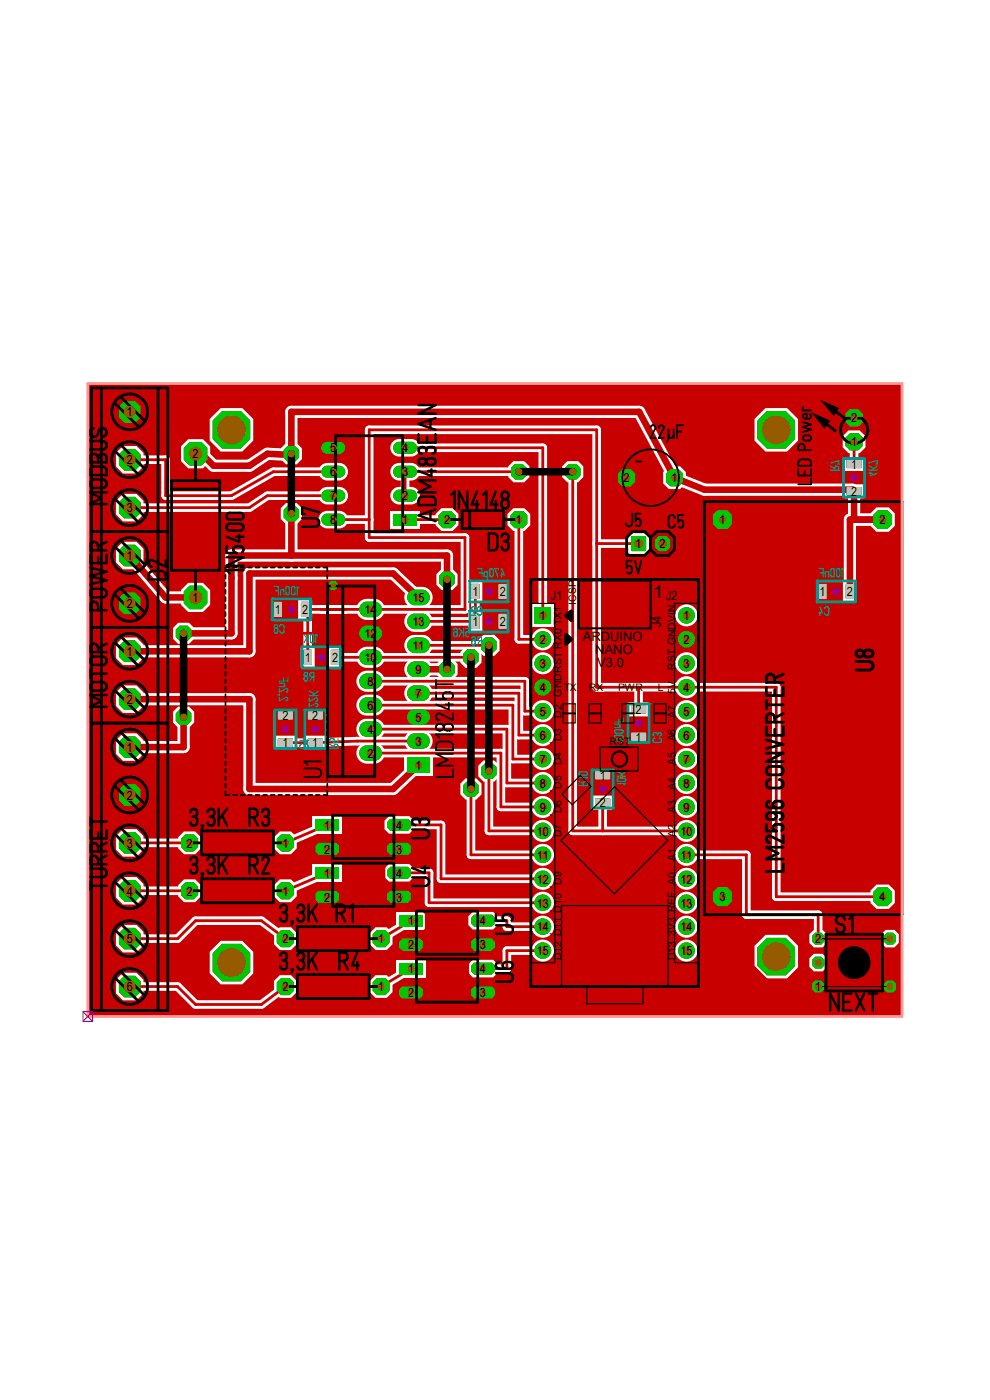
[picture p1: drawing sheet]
<svg xmlns="http://www.w3.org/2000/svg" width="210mm" height="297mm" viewBox="0 0 210 297" stroke-linecap="round" stroke-linejoin="round" font-family="sans-serif">
<defs><g id="words">
<text font-size="3.8" x="138.6" y="126.8">1</text>
<g font-size="2.8">
<text x="123.7" y="136.1">ARDUINO</text>
<text x="126.3" y="138.8">NANO</text>
<text x="126.7" y="141.5">V3.0</text>
</g>
<g font-size="2.7">
<text x="26.9" y="88.3">1</text>
<text x="180.6" y="89.6">2</text>
<text x="70.1" y="96">5</text>
<text x="85.3" y="96">4</text>
<text x="180.6" y="94.7">1</text>
<text x="26.9" y="98.5">2</text>
<text x="40.9" y="97.2">2</text>
<text x="70.1" y="101">6</text>
<text x="85.3" y="101">3</text>
<text x="180.6" y="99.4">1</text>
<text x="70.1" y="106.1">7</text>
<text x="85.3" y="106.1">2</text>
<text x="132.3" y="102.3">2</text>
<text x="142.4" y="102.3">1</text>
<text x="180.6" y="105.2">2</text>
<text x="26.9" y="108.7">3</text>
<text x="70.1" y="111.2">8</text>
<text x="85.3" y="111.2">1</text>
<text x="94.2" y="111.2">2</text>
<text x="109.4" y="111.2">1</text>
<text x="152.6" y="111.2">1</text>
<text x="186.6" y="111.2">2</text>
<text x="26.9" y="118.8">1</text>
<text x="134.8" y="116.3">1</text>
<text x="139.9" y="116.3">2</text>
<text x="26.9" y="129">2</text>
<text x="40.9" y="127.7">1</text>
<text x="58.3" y="130.3">1</text>
<text x="64.1" y="130.3">2</text>
<text x="77.3" y="130.3">14</text>
<text x="87.5" y="127.7">15</text>
<text x="100.2" y="126.4">1</text>
<text x="106" y="126.4">2</text>
<text x="114.5" y="131.5">1</text>
<text x="116.9" y="127.3">J1</text>
<text x="141.3" y="127.3">J2</text>
<text x="145" y="131.5">1</text>
<text x="173.9" y="126.4">1</text>
<text x="179.7" y="126.4">2</text>
<text x="77.3" y="135.3">12</text>
<text x="87.5" y="132.8">13</text>
<text x="87.5" y="137.9">11</text>
<text x="100.2" y="132.8">1</text>
<text x="106" y="132.8">2</text>
<text x="114.5" y="136.6">2</text>
<text x="140.3" y="133.1" transform="rotate(-90 140.3 133.1)">J4</text>
<text x="145" y="136.6">2</text>
<text x="26.9" y="139.1">1</text>
<text x="64.6" y="140.4">1</text>
<text x="70.4" y="140.4">2</text>
<text x="77.3" y="140.4">10</text>
<text x="88.1" y="143">9</text>
<text x="114.5" y="141.7">3</text>
<text x="145" y="141.7">3</text>
<text x="26.9" y="149.4">2</text>
<text x="78" y="145.5">8</text>
<text x="88.1" y="148">7</text>
<text x="114.5" y="146.8">4</text>
<text x="145" y="146.8">4</text>
<text x="59.9" y="152.8">2</text>
<text x="66.3" y="152.8">2</text>
<text x="78" y="150.6">6</text>
<text x="78" y="155.7">4</text>
<text x="88.1" y="153.2">5</text>
<text x="114.5" y="151.9">5</text>
<text x="134.8" y="151.5">2</text>
<text x="145" y="151.9">5</text>
<text x="26.9" y="159.5">1</text>
<text x="59.9" y="158.6">1</text>
<text x="66.3" y="158.6">1</text>
<text x="78" y="160.8">2</text>
<text x="88.1" y="158.2">3</text>
<text x="114.5" y="157">6</text>
<text x="134.8" y="157.3">1</text>
<text x="145" y="157">6</text>
<text x="88.1" y="163.3">1</text>
<text x="114.5" y="167.1">8</text>
<text x="114.5" y="162.1">7</text>
<text x="127.2" y="165.5">1</text>
<text x="145" y="167.1">8</text>
<text x="145" y="162.1">7</text>
<text x="26.9" y="169.7">2</text>
<text x="114.5" y="172.2">9</text>
<text x="127.2" y="171.3">2</text>
<text x="145" y="172.2">9</text>
<text x="26.9" y="179.8">3</text>
<text x="39.6" y="179.8">2</text>
<text x="59.9" y="179.8">1</text>
<text x="68.8" y="176">1</text>
<text x="84" y="176">4</text>
<text x="113.9" y="177.3">10</text>
<text x="144.4" y="177.3">10</text>
<text x="68.8" y="181.1">2</text>
<text x="84" y="181.1">3</text>
<text x="113.9" y="182.4">11</text>
<text x="144.4" y="182.4">11</text>
<text x="26.9" y="190">4</text>
<text x="39.6" y="190">2</text>
<text x="59.9" y="190">1</text>
<text x="68.8" y="191.3">2</text>
<text x="68.8" y="186.2">1</text>
<text x="84" y="186.2">4</text>
<text x="84" y="191.3">3</text>
<text x="113.9" y="187.5">12</text>
<text x="144.4" y="187.5">12</text>
<text x="152.6" y="191.2">3</text>
<text x="186.6" y="191.2">4</text>
<text x="86.6" y="196.3">1</text>
<text x="101.8" y="196.3">4</text>
<text x="113.9" y="197.6">14</text>
<text x="113.9" y="192.5">13</text>
<text x="144.4" y="197.6">14</text>
<text x="144.4" y="192.5">13</text>
<text x="26.9" y="200.2">5</text>
<text x="59.9" y="200.2">2</text>
<text x="80.2" y="200.2">1</text>
<text x="86.6" y="201.4">2</text>
<text x="101.8" y="201.4">3</text>
<text x="113.9" y="202.7">15</text>
<text x="144.4" y="202.7">15</text>
<text x="172.9" y="200.2">2</text>
<text x="86.6" y="206.5">1</text>
<text x="101.8" y="206.5">4</text>
<text x="26.9" y="210.3">6</text>
<text x="59.9" y="210.3">2</text>
<text x="80.2" y="210.3">1</text>
<text x="86.6" y="211.6">2</text>
<text x="101.8" y="211.6">3</text>
<text x="172.9" y="210.3">1</text>
</g>
<g font-size="2.2">
<text x="122.3" y="128.4" transform="rotate(-90 122.3 128.4)">ICSP</text>
<text x="143.3" y="142.2" transform="rotate(-90 143.3 142.2)">RST GNDVIN</text>
<text x="119.1" y="147.8" transform="rotate(-90 119.1 147.8)">GNDRST RX0 TX1</text>
<text x="119.6" y="146.6">TX</text>
<text x="124.9" y="146.6">RX</text>
<text x="131.1" y="146.6">PWR</text>
<text x="139.5" y="146.6">L</text>
<text x="143.3" y="147.2" transform="rotate(-90 143.3 147.2)">5V</text>
<text x="119.1" y="152.2" transform="rotate(-90 119.1 152.2)">D2</text>
<text x="143.3" y="152.3" transform="rotate(-90 143.3 152.3)">A7</text>
<text x="119.1" y="157.2" transform="rotate(-90 119.1 157.2)">D3</text>
<text x="129.3" y="157.9">RST</text>
<text x="143.3" y="157.3" transform="rotate(-90 143.3 157.3)">A6</text>
<text x="119.1" y="167.4" transform="rotate(-90 119.1 167.4)">D5</text>
<text x="119.1" y="162.3" transform="rotate(-90 119.1 162.3)">D4</text>
<text x="143.3" y="167.6" transform="rotate(-90 143.3 167.6)">A4</text>
<text x="143.3" y="162.4" transform="rotate(-90 143.3 162.4)">A5</text>
<text x="119.1" y="172.5" transform="rotate(-90 119.1 172.5)">D6</text>
<text x="143.3" y="172.5" transform="rotate(-90 143.3 172.5)">A3</text>
<text x="119.1" y="177.6" transform="rotate(-90 119.1 177.6)">D7</text>
<text x="143.3" y="177.6" transform="rotate(-90 143.3 177.6)">A2</text>
<text x="143.3" y="182.7" transform="rotate(-90 143.3 182.7)">A1</text>
<text x="119.1" y="187.8" transform="rotate(-90 119.1 187.8)">D9</text>
<text x="119.1" y="203.7" transform="rotate(-90 119.1 203.7)">D12 D11 D10</text>
<text x="143.3" y="203.7" transform="rotate(-90 143.3 203.7)">D13</text>
<text x="143.3" y="198.6" transform="rotate(-90 143.3 198.6)">3V3 REF A0</text>
</g>
<g font-size="1.4">
<text x="117.6" y="157.8" transform="rotate(-90 117.6 157.8)">*</text>
<text x="117.6" y="167.9" transform="rotate(-90 117.6 167.9)">*</text>
<text x="117.6" y="173.1" transform="rotate(-90 117.6 173.1)">*</text>
<text x="117.6" y="188.3" transform="rotate(-90 117.6 188.3)">*</text>
<text x="117.6" y="193.5" transform="rotate(-90 117.6 193.5)">*</text>
<text x="117.6" y="198.5" transform="rotate(-90 117.6 198.5)">*</text>
</g>
</g></defs>
<path d="M18.6 81.4h172.7v134.2h-172.7z" fill-rule="evenodd" fill="#c80000"/>
<g fill="#fff">
<path d="M160.1 200.7l2.3-2.4h4.6l2.3 2.4v4.5l-2.3 2.4h-4.6l-2.3-2.4z" fill-rule="evenodd"/>
<path d="M160.1 88.9l2.3-2.3h4.6l2.3 2.3v4.6l-2.3 2.3h-4.6l-2.3-2.3z" fill-rule="evenodd"/>
<path d="M44.5 201.9l2.3-2.3h4.6l2.3 2.3v4.6l-2.3 2.3h-4.6l-2.3-2.3z" fill-rule="evenodd"/>
<path d="M44.5 88.9l2.3-2.3h4.6l2.3 2.3v4.6l-2.3 2.3h-4.6l-2.3-2.3z" fill-rule="evenodd"/>
<path d="M63.8 137.4l.3-.2h2.4l.2 .2 .1 4-.2 .2h-2.5l-.3-.1z" fill-rule="evenodd"/>
<path d="M69.6 137.4l.3-.2h2.4l.2 .2 .1 4-.2 .2h-2.5l-.3-.1z" fill-rule="evenodd"/>
<path d="M38.4 94.7l1.5-1.5h3.2l1.5 1.5v3.1l-1.5 1.6h-3.2l-1.5-1.6z" fill-rule="evenodd"/>
<path d="M38.4 125.2l1.5-1.5h3.2l1.5 1.5v3.1l-1.5 1.5h-3.2l-1.5-1.5z" fill-rule="evenodd"/>
<path d="M93.6 107.8h2.4l1.2 1.3v2.3l-1.2 1.2h-2.4l-1.2-1.2v-2.3z" fill-rule="evenodd"/>
<path d="M108.9 107.8h2.4l1.2 1.3v2.3l-1.2 1.2h-2.4l-1.2-1.2v-2.3z" fill-rule="evenodd"/>
<path d="M125.7 168.9l.2-.1h4l.1 .3v2.5l-.2 .1h-4l-.2-.3z" fill-rule="evenodd"/>
<path d="M187.9 197.3h1.8l1 .9v1.9l-1 .9h-1.8l-1-.9v-1.9z" fill-rule="evenodd"/>
<path d="M172.6 197.3h1.9l.9 .9v1.9l-.9 .9h-1.9l-.9-.9v-1.9z" fill-rule="evenodd"/>
<path d="M172.6 202.4h1.9l.9 .9v1.8l-.9 1h-1.9l-.9-1v-1.8z" fill-rule="evenodd"/>
<path d="M133.3 113.3l.4-.2 3.8 .1 .2 .3-.1 3.8-.4 .2h-3.7l-.2-.4z" fill-rule="evenodd"/>
<path d="M184.7 188.9l1.2-1.2h2.7l1.2 1.2v2.7l-1.2 1.2h-2.7l-1.2-1.2z" fill-rule="evenodd"/>
<path d="M184.7 108.9l1.2-1.2h2.7l1.2 1.2v2.6l-1.2 1.3h-2.7l-1.2-1.3z" fill-rule="evenodd"/>
<path d="M26.1 145.4h2.9l1.4 1.5v2.9l-1.4 1.5h-2.9l-1.5-1.5v-2.9z" fill-rule="evenodd"/>
<path d="M26.1 135.3h2.9l1.4 1.4v2.9l-1.4 1.5h-2.9l-1.5-1.5v-2.9z" fill-rule="evenodd"/>
<path d="M26.1 206.4h2.9l1.4 1.5v2.8l-1.4 1.5h-2.9l-1.5-1.5v-2.8z" fill-rule="evenodd"/>
<path d="M26.1 196.2h2.9l1.4 1.5v2.9l-1.4 1.5h-2.9l-1.5-1.5v-2.9z" fill-rule="evenodd"/>
<path d="M26.1 186.1h2.9l1.4 1.4v2.9l-1.4 1.5h-2.9l-1.5-1.5v-2.9z" fill-rule="evenodd"/>
<path d="M26.1 175.9h2.9l1.4 1.5v2.9l-1.4 1.4h-2.9l-1.5-1.4v-2.9z" fill-rule="evenodd"/>
<path d="M26.1 155.6h2.9l1.4 1.5v2.8l-1.4 1.5h-2.9l-1.5-1.5v-2.8z" fill-rule="evenodd"/>
<path d="M26.1 114.9h2.9l1.4 1.5v2.9l-1.4 1.5h-2.9l-1.5-1.5v-2.9z" fill-rule="evenodd"/>
<path d="M63.3 127.2l.2-.1h2.4l.3 .1v4l-.1 .2-2.6 .1-.2-.2z" fill-rule="evenodd"/>
<path d="M141.9 98.9h2.4l1.2 1.3v2.3l-1.2 1.3h-2.4l-1.2-1.3v-2.3z" fill-rule="evenodd"/>
<path d="M178.9 123.4l.2-.1h2.4l.2 .1 .1 4-.2 .2-2.5 .1-.2-.2z" fill-rule="evenodd"/>
<path d="M179 97.1l.3-.2 3.9 .1 .2 .2-.1 2.6-.2 .1h-4l-.1-.3z" fill-rule="evenodd"/>
<path d="M179 102.9l.3-.2 3.9 .1 .2 .2-.1 2.6-.2 .1h-4l-.1-.3z" fill-rule="evenodd"/>
<path d="M178.8 92.5l1.2-1.2h2.4l1.2 1.2v2.4l-1.2 1.2h-2.4l-1.2-1.2z" fill-rule="evenodd"/>
<path d="M133.4 149.1h4.1l.2 .2-.1 2.5-.2 .2-4-.1-.1-.2v-2.4z" fill-rule="evenodd"/>
<path d="M99.4 123.4l.3-.1h2.3l.3 .1v4l-.1 .2-2.5 .1-.3-.2z" fill-rule="evenodd"/>
<path d="M99.4 129.8l.3-.2h2.3l.3 .2v3.9l-.1 .3h-2.5l-.3-.1z" fill-rule="evenodd"/>
<path d="M58.5 156.1h4.1l.1 .3v2.5l-.3 .1h-3.9l-.2-.2v-2.4z" fill-rule="evenodd"/>
<path d="M64.8 156.1h4.1l.2 .3-.1 2.5-.2 .1h-4l-.1-.2v-2.4z" fill-rule="evenodd"/>
<path d="M26.1 104.8h2.9l1.4 1.5v2.8l-1.4 1.5h-2.9l-1.5-1.5v-2.8z" fill-rule="evenodd"/>
<path d="M26.1 94.6h2.9l1.4 1.5v2.9l-1.4 1.5h-2.9l-1.5-1.5v-2.9z" fill-rule="evenodd"/>
<path d="M59.4 206.9h2.3l1.2 1.2v2.4l-1.2 1.2h-2.3l-1.3-1.2v-2.4z" fill-rule="evenodd"/>
<path d="M79.7 206.9h2.3l1.3 1.2v2.4l-1.3 1.2h-2.3l-1.3-1.2v-2.4z" fill-rule="evenodd"/>
<path d="M39 176.4h2.4l1.2 1.2v2.4l-1.2 1.2h-2.4l-1.2-1.2v-2.4z" fill-rule="evenodd"/>
<path d="M59.4 176.4h2.3l1.2 1.2v2.4l-1.2 1.2h-2.3l-1.3-1.2v-2.4z" fill-rule="evenodd"/>
<path d="M39 186.6h2.4l1.2 1.2v2.4l-1.2 1.2h-2.4l-1.2-1.2v-2.4z" fill-rule="evenodd"/>
<path d="M59.4 186.6h2.3l1.2 1.2v2.4l-1.2 1.2h-2.3l-1.3-1.2v-2.4z" fill-rule="evenodd"/>
<path d="M59.4 196.7h2.3l1.2 1.3v2.3l-1.2 1.2h-2.3l-1.3-1.2v-2.3z" fill-rule="evenodd"/>
<path d="M79.7 196.7h2.3l1.3 1.3v2.3l-1.3 1.2h-2.3l-1.3-1.2v-2.3z" fill-rule="evenodd"/>
<path d="M68.1 108.9l.8-.5h3.1a1.86 1.86 0 0 1 1.8 1.8 1.86 1.86 0 0 1-1.8 1.9h-2.6a1.86 1.86 0 0 1-1.7-1.2 1.86 1.86 0 0 1 .4-2z" fill-rule="evenodd"/>
<path d="M68.1 103.8l.8-.4 3.1-.1a1.86 1.86 0 0 1 1.8 1.9 1.86 1.86 0 0 1-1.8 1.8h-2.6a1.86 1.86 0 0 1-1.7-1.1 1.86 1.86 0 0 1 .4-2.1z" fill-rule="evenodd"/>
<path d="M68.1 98.8l.8-.5 3.1-.1a1.86 1.86 0 0 1 1.8 1.9 1.86 1.86 0 0 1-1.8 1.8h-2.6a1.86 1.86 0 0 1-1.7-1.1 1.86 1.86 0 0 1 .4-2z" fill-rule="evenodd"/>
<path d="M83.3 93.7l.9-.5 3-.1a1.86 1.86 0 0 1 1.9 1.9 1.86 1.86 0 0 1-1.9 1.9h-2.5a1.86 1.86 0 0 1-1.8-1.2 1.86 1.86 0 0 1 .4-2z" fill-rule="evenodd"/>
<path d="M83.3 98.8l.9-.5 3-.1a1.86 1.86 0 0 1 1.9 1.9 1.86 1.86 0 0 1-1.9 1.8h-2.5a1.86 1.86 0 0 1-1.8-1.1 1.86 1.86 0 0 1 .4-2z" fill-rule="evenodd"/>
<path d="M83.3 103.8l.9-.4 3-.1a1.86 1.86 0 0 1 1.9 1.9 1.86 1.86 0 0 1-1.9 1.8h-2.5a1.86 1.86 0 0 1-1.8-1.1 1.86 1.86 0 0 1 .4-2.1z" fill-rule="evenodd"/>
<path d="M82.8 108.4h6.3v3.7h-6.3z" fill-rule="evenodd"/>
<path d="M99.4 204.6l.9-1h4.3l.9 1v1.8l-.9 .9h-4.3l-.9-.9z" fill-rule="evenodd"/>
<path d="M84.1 203.6h6.2v3.7h-6.2z" fill-rule="evenodd"/>
<path d="M99.4 194.4l.9-.9h4.3l.9 .9v1.9l-.9 .9h-4.3l-.9-.9z" fill-rule="evenodd"/>
<path d="M84.1 193.5h6.2v3.7h-6.2z" fill-rule="evenodd"/>
<path d="M81.6 184.2l.9-.9h4.3l1 .9v1.9l-1 .9h-4.3l-.9-.9z" fill-rule="evenodd"/>
<path d="M66.3 183.3h6.2v3.7h-6.2z" fill-rule="evenodd"/>
<path d="M81.6 174.1l.9-1h4.3l1 1v1.8l-1 1h-4.3l-.9-1z" fill-rule="evenodd"/>
<path d="M66.3 173.1h6.2v3.8h-6.2z" fill-rule="evenodd"/>
<path d="M112.8 128.2h4.7v4.7h-4.7z" fill-rule="evenodd"/>
<path d="M76.3 127.7a4.2 4.2 0 0 1 4.7 0 2.24 2.24 0 0 1 .4 2.4 2.24 2.24 0 0 1-2 1.4 3.1 3.1 0 0 1-3.5-1.1 2.24 2.24 0 0 1 .4-2.7z" fill-rule="evenodd"/>
<path d="M76.3 137.9a4.2 4.2 0 0 1 4.7 0 2.24 2.24 0 0 1 .4 2.4 2.24 2.24 0 0 1-2 1.4 3.1 3.1 0 0 1-3.5-1.1 2.24 2.24 0 0 1 .4-2.7z" fill-rule="evenodd"/>
<path d="M76.3 142.9a4.2 4.2 0 0 1 4.7 0 2.24 2.24 0 0 1 .4 2.5 2.24 2.24 0 0 1-2 1.4 3.1 3.1 0 0 1-3.5-1.1 2.24 2.24 0 0 1 .4-2.8z" fill-rule="evenodd"/>
<path d="M76.3 148a4.2 4.2 0 0 1 4.7 0 2.24 2.24 0 0 1 .4 2.5 2.24 2.24 0 0 1-2 1.3 3.1 3.1 0 0 1-3.5-1.1 2.24 2.24 0 0 1 .4-2.7z" fill-rule="evenodd"/>
<path d="M76.3 153.1a4.2 4.2 0 0 1 4.7 0 2.24 2.24 0 0 1 .4 2.4 2.24 2.24 0 0 1-2 1.4 3.1 3.1 0 0 1-3.5-1.1 2.24 2.24 0 0 1 .4-2.7z" fill-rule="evenodd"/>
<path d="M76.3 158.2a4.2 4.2 0 0 1 4.7 0 2.24 2.24 0 0 1 .4 2.4 2.24 2.24 0 0 1-2 1.4 3.1 3.1 0 0 1-3.5-1.1 2.24 2.24 0 0 1 .4-2.7z" fill-rule="evenodd"/>
<path d="M86.4 125.2a4.2 4.2 0 0 1 4.7 0 2.24 2.24 0 0 1 .5 2.4 2.24 2.24 0 0 1-2.1 1.4 3.1 3.1 0 0 1-3.4-1.1 2.24 2.24 0 0 1 .3-2.7z" fill-rule="evenodd"/>
<path d="M86.4 130.2a4.2 4.2 0 0 1 4.7 0 2.24 2.24 0 0 1 .5 2.5 2.24 2.24 0 0 1-2.1 1.4 3.1 3.1 0 0 1-3.4-1.1 2.24 2.24 0 0 1 .3-2.8z" fill-rule="evenodd"/>
<path d="M86.4 135.3a4.2 4.2 0 0 1 4.7 0 2.24 2.24 0 0 1 .5 2.5 2.24 2.24 0 0 1-2.1 1.3 3.1 3.1 0 0 1-3.4-1.1 2.24 2.24 0 0 1 .3-2.7z" fill-rule="evenodd"/>
<path d="M86.4 140.4a4.2 4.2 0 0 1 4.7 0 2.24 2.24 0 0 1 .5 2.4 2.24 2.24 0 0 1-2.1 1.4 3.1 3.1 0 0 1-3.4-1.1 2.24 2.24 0 0 1 .3-2.7z" fill-rule="evenodd"/>
<path d="M86.4 145.5a4.2 4.2 0 0 1 4.7 0 2.24 2.24 0 0 1 .5 2.4 2.24 2.24 0 0 1-2.1 1.4 3.1 3.1 0 0 1-3.4-1.1 2.24 2.24 0 0 1 .3-2.7z" fill-rule="evenodd"/>
<path d="M86.4 155.6a4.2 4.2 0 0 1 4.7 0 2.24 2.24 0 0 1 .5 2.5 2.24 2.24 0 0 1-2.1 1.4 3.1 3.1 0 0 1-3.4-1.1 2.24 2.24 0 0 1 .3-2.8z" fill-rule="evenodd"/>
<path d="M85.8 160.1h6v4.4h-6z" fill-rule="evenodd"/>
<circle cx="115.2" cy="201.7" r="2.36"/>
<circle cx="115.2" cy="196.6" r="2.36"/>
<circle cx="115.2" cy="191.5" r="2.36"/>
<circle cx="115.2" cy="186.4" r="2.36"/>
<circle cx="115.2" cy="181.4" r="2.36"/>
<circle cx="115.2" cy="176.3" r="2.36"/>
<circle cx="115.2" cy="171.2" r="2.36"/>
<circle cx="115.2" cy="166.1" r="2.36"/>
<circle cx="115.2" cy="161" r="2.36"/>
<circle cx="115.2" cy="156" r="2.36"/>
<circle cx="115.2" cy="150.9" r="2.36"/>
<circle cx="115.2" cy="140.7" r="2.36"/>
<circle cx="115.2" cy="135.6" r="2.36"/>
<circle cx="145.6" cy="201.7" r="2.36"/>
<circle cx="145.6" cy="196.6" r="2.36"/>
<circle cx="145.6" cy="191.5" r="2.36"/>
<circle cx="145.6" cy="186.4" r="2.36"/>
<circle cx="145.6" cy="181.4" r="2.36"/>
<circle cx="145.6" cy="176.3" r="2.36"/>
<circle cx="145.6" cy="171.2" r="2.36"/>
<circle cx="145.6" cy="166.1" r="2.36"/>
<circle cx="145.6" cy="161" r="2.36"/>
<circle cx="145.6" cy="156" r="2.36"/>
<circle cx="145.6" cy="150.9" r="2.36"/>
<circle cx="145.6" cy="145.8" r="2.36"/>
<circle cx="145.6" cy="140.7" r="2.36"/>
<circle cx="145.6" cy="130.6" r="2.36"/>
</g>
<path d="M27.5 117.9l7.6 8.8h6.4" fill="none" stroke="#fff" stroke-width="2.6"/>
<g fill="none" stroke="#fff" stroke-width="1.8">
<path d="M27.5 97.5h7.6v7.7h14l8.9-5.1h12.7M181.2 93.7v4.7M70.7 110.2h7.6M70.7 105.2h-14l-3.8 2.5h-25.4M85.9 110.2h8.9M85.9 100.1v5.1M126.6 115.3h8.9M65.3 139.4v-9.4l-.6-.7h33.9v-15.3h-20.3v-22.8h48.3v54.6h38.1v44.4h22.5M100.8 125.5v6.3h-12M88.8 157.2h-13l-8.9 .4h-6.4M135.5 145.8v4.7M121.5 176.3h24.1"/>
<path d="M127.8 170.3v6M145.6 181.4h12.7v12.7h15.3v5"/>
</g>
<g fill="#fff">
<path d="M120.4 97.8h2.2l1.1 1.1v2.3l-1.1 1.1h-2.2l-1.1-1.1v-2.3z" fill-rule="evenodd"/>
<path d="M108.9 97.8h2.3l1.1 1.1v2.3l-1.1 1.1h-2.3l-1.1-1.1v-2.3z" fill-rule="evenodd"/>
</g>
<path d="M85.9 100.1h24.2M121.5 100.1v76.2M84.7 175h8.9v11.4h21.5M84.7 185.2h6.3v6.3h24.1M102.4 195.3h5.1v1.3h7.6M115.1 201.7h-7.6v3.8h-5.1" fill="none" stroke="#fff" stroke-width="1.8"/>
<path d="M61.8 87.4v8.9l-.2 .2-4.9-.2-3.8 2.5h-7.6l-2.3-2.3-1.5-.2M94.8 117.9h-45.7v16.5h-10.2M149.4 103.9h31.4l.4 .3M187.2 110.2h-6.9v15.3M88.8 126.7l-5.4-5h-30.5v16.5h-25.4M27.5 148.3h25.4v19.1h30.5l5.4-5.1M38.9 152.1v6.4h-11.4" fill="none" stroke="#fff" stroke-width="2.6"/>
<g fill="#fff">
<path d="M37.8 149.9h2.3l1.1 1.1v2.3l-1.1 1.1h-2.3l-1.1-1.1v-2.3z" fill-rule="evenodd"/>
<path d="M37.8 132.1h2.3l1.1 1.1v2.3l-1.1 1.1h-2.3l-1.1-1.1v-2.3z" fill-rule="evenodd"/>
</g>
<path d="M61.8 109v8.9M94.8 117.9v5M143.1 101.3l6.3 2.6M181.2 104.2v6" fill="none" stroke="#fff" stroke-width="2.6"/>
<g fill="#fff">
<path d="M60.7 94h2.2l1.2 1.1v2.3l-1.2 1.1h-2.2l-1.1-1.1v-2.3z" fill-rule="evenodd"/>
<path d="M60.7 106.7h2.2l1.2 1.1v2.3l-1.2 1.1h-2.2l-1.1-1.1v-2.3z" fill-rule="evenodd"/>
</g>
<path d="M61.8 87.4h73.8l7.5 13.9" fill="none" stroke="#fff" stroke-width="2.6"/>
<g fill="#fff">
<path d="M93.7 120.7h2.3l1.1 1.1v2.3l-1.1 1.1h-2.3l-1.1-1.1v-2.3z" fill-rule="evenodd"/>
<path d="M93.7 139.7h2.3l1.1 1.1v2.3l-1.1 1.1h-2.3l-1.1-1.1v-2.3z" fill-rule="evenodd"/>
</g>
<path d="M88.8 142h6" fill="none" stroke="#fff" stroke-width="2.6"/>
<g fill="none" stroke="#fff" stroke-width="1.8">
<path d="M71.1 139.4h5.9M78.6 139.4h21.3M78.6 144.5h32.7v6.4h3.8M78.6 149.6h30.2v11.4h6.3M78.6 154.7h28.9v11.4h8.9M78.6 159.8h27.7v11.4h8.8M88.8 147.1h21.3v8.9h5M27.5 178.8h12.7M69.4 175l-8.9 3.8M27.5 189h12.7M27.5 199.1h10.2l3.8-3.8h14l5 3.8M69.4 185.2l-8.9 3.8"/>
<path d="M87.2 195.3l-6.3 3.8M27.5 209.3h10.2l3.8 3.8h14l5-3.8M87.2 205.5l-6.3 3.8"/>
</g>
<g fill="#fff">
<path d="M98.8 137.2h2.2l1.2 1.1v2.3l-1.2 1.1h-2.2l-1.1-1.1v-2.3z" fill-rule="evenodd"/>
<path d="M98.8 165.1h2.2l1.2 1.1v2.3l-1.2 1.1h-2.2l-1.1-1.1v-2.3z" fill-rule="evenodd"/>
</g>
<path d="M88.8 136.9h14.9M99.9 167.4v14h15.2M103.7 163.6v12.7h11.4" fill="none" stroke="#fff" stroke-width="1.8"/>
<g fill="#fff">
<path d="M102.6 161.3h2.3l1.1 1.1v2.3l-1.1 1.1h-2.3l-1.1-1.1v-2.3z" fill-rule="evenodd"/>
<path d="M102.6 134.7h2.3l1.1 1.1v2.2l-1.1 1.1h-2.3l-1.1-1.1v-2.2z" fill-rule="evenodd"/>
</g>
<path d="M85.9 95h29.2v35.6M110.1 110.2v25.4h5" fill="none" stroke="#fff" stroke-width="1.8"/>
<g fill="#c80000">
<path d="M160.7 201l2-2h4l2 2v3.9l-2 2h-4l-2-2z" fill-rule="evenodd"/>
<path d="M160.7 89.2l2-2h4l2 2v4l-2 2h-4l-2-2z" fill-rule="evenodd"/>
<path d="M45.1 202.2l2-2h4l2 2v4l-2 2h-4l-2-2z" fill-rule="evenodd"/>
<path d="M45.1 89.2l2-2h4l2 2v4l-2 2h-4l-2-2z" fill-rule="evenodd"/>
<path d="M64.4 137.9h1.7v3.1h-1.7z" fill-rule="evenodd"/>
<path d="M70.2 137.9h1.7v3.1h-1.7z" fill-rule="evenodd"/>
<path d="M39 95l1.2-1.2h2.6l1.2 1.2v2.5l-1.2 1.3h-2.6l-1.2-1.3z" fill-rule="evenodd"/>
<path d="M39 125.5l1.2-1.3h2.6l1.2 1.3v2.5l-1.2 1.2h-2.6l-1.2-1.2z" fill-rule="evenodd"/>
<path d="M93 109.3l.9-.9h1.8l.9 .9v1.8l-.9 1h-1.8l-.9-1z" fill-rule="evenodd"/>
<path d="M108.2 109.3l1-.9h1.8l.9 .9v1.8l-.9 1h-1.8l-1-1z" fill-rule="evenodd"/>
<path d="M126.3 163.6h3.1v1.7h-3.1z" fill-rule="evenodd"/>
<path d="M126.3 169.4h3.1v1.7h-3.1z" fill-rule="evenodd"/>
<path d="M187.5 208.7l.7-.7h1.2l.7 .7v1.2l-.7 .7h-1.2l-.7-.7z" fill-rule="evenodd"/>
<path d="M187.5 198.5l.7-.6h1.2l.7 .6v1.3l-.7 .6h-1.2l-.7-.6z" fill-rule="evenodd"/>
<path d="M172.3 198.5l.6-.6h1.3l.6 .6v1.3l-.6 .6h-1.3l-.6-.6z" fill-rule="evenodd"/>
<path d="M172.3 208.7l.6-.7h1.3l.6 .7v1.2l-.6 .7h-1.3l-.6-.7z" fill-rule="evenodd"/>
<path d="M172.3 203.6l.6-.7h1.3l.6 .7v1.3l-.6 .6h-1.3l-.6-.6z" fill-rule="evenodd"/>
<path d="M138.9 114.5l.8-.8h1.7l.8 .8v1.6l-.8 .8h-1.7l-.8-.8z" fill-rule="evenodd"/>
<path d="M133.9 113.9l.3-.2 2.7 .1 .2 .2-.1 2.8-.3 .1h-2.7l-.1-.3z" fill-rule="evenodd"/>
<path d="M186.2 188.3h2.1l.9 .9v2.1l-.9 .9h-2.1l-.9-.9v-2.1z" fill-rule="evenodd"/>
<path d="M186.2 108.2h2.1l.9 1v2.1l-.9 .9h-2.1l-.9-.9v-2.1z" fill-rule="evenodd"/>
<path d="M152.2 108.2h2.1l.9 1v2.1l-.9 .9h-2.1l-.9-.9v-2.1z" fill-rule="evenodd"/>
<path d="M152.2 188.3h2.1l.9 .9v2.1l-.9 .9h-2.1l-.9-.9v-2.1z" fill-rule="evenodd"/>
<path d="M26.4 146.1h2.3l1.1 1.1v2.3l-1.1 1.1h-2.3l-1.2-1.1v-2.3z" fill-rule="evenodd"/>
<path d="M26.4 135.9h2.3l1.1 1.1v2.3l-1.1 1.2h-2.3l-1.2-1.2v-2.3z" fill-rule="evenodd"/>
<path d="M26.4 207h2.3l1.1 1.2v2.2l-1.1 1.2h-2.3l-1.2-1.2v-2.2z" fill-rule="evenodd"/>
<path d="M26.4 196.9h2.3l1.1 1.1v2.3l-1.1 1.1h-2.3l-1.2-1.1v-2.3z" fill-rule="evenodd"/>
<path d="M26.4 186.7h2.3l1.1 1.1v2.3l-1.1 1.2h-2.3l-1.2-1.2v-2.3z" fill-rule="evenodd"/>
<path d="M26.4 176.5h2.3l1.1 1.2v2.3l-1.1 1.1h-2.3l-1.2-1.1v-2.3z" fill-rule="evenodd"/>
<path d="M26.4 166.4h2.3l1.1 1.1v2.3l-1.1 1.1h-2.3l-1.2-1.1v-2.3z" fill-rule="evenodd"/>
<path d="M26.4 156.2h2.3l1.1 1.2v2.2l-1.1 1.2h-2.3l-1.2-1.2v-2.2z" fill-rule="evenodd"/>
<path d="M26.4 125.7h2.3l1.1 1.2v2.3l-1.1 1.1h-2.3l-1.2-1.1v-2.3z" fill-rule="evenodd"/>
<path d="M26.4 115.6h2.3l1.1 1.1v2.3l-1.1 1.1h-2.3l-1.2-1.1v-2.3z" fill-rule="evenodd"/>
<path d="M58.1 127.7h1.7v3.1h-1.7z" fill-rule="evenodd"/>
<path d="M63.9 127.7h1.7v3.1h-1.7z" fill-rule="evenodd"/>
<path d="M132 99.5h1.8l.9 1v1.7l-.9 1h-1.8l-.9-1v-1.7z" fill-rule="evenodd"/>
<path d="M142.2 99.5h1.8l.9 1v1.7l-.9 1h-1.8l-.9-1v-1.7z" fill-rule="evenodd"/>
<path d="M173.7 123.9h1.6v3.1h-1.6z" fill-rule="evenodd"/>
<path d="M179.5 123.9h1.6v3.1h-1.6z" fill-rule="evenodd"/>
<path d="M179.6 97.6h3.1v1.7h-3.1z" fill-rule="evenodd"/>
<path d="M179.6 103.4h3.1v1.7h-3.1z" fill-rule="evenodd"/>
<path d="M180.3 86.8h1.8l.9 1v1.7l-.9 1h-1.8l-.9-1v-1.7z" fill-rule="evenodd"/>
<path d="M179.4 92.8l.9-.9h1.8l.9 .9v1.8l-.9 .9h-1.8l-.9-.9z" fill-rule="evenodd"/>
<path d="M133.9 155.5h3.1v1.6h-3.1z" fill-rule="evenodd"/>
<path d="M133.9 149.7h3.1v1.6h-3.1z" fill-rule="evenodd"/>
<path d="M100 123.9h1.7v3.1h-1.7z" fill-rule="evenodd"/>
<path d="M105.8 123.9h1.7v3.1h-1.7z" fill-rule="evenodd"/>
<path d="M100 130.3h1.7v3.1h-1.7z" fill-rule="evenodd"/>
<path d="M105.8 130.3h1.7v3.1h-1.7z" fill-rule="evenodd"/>
<path d="M59 156.7h3.1v1.7h-3.1z" fill-rule="evenodd"/>
<path d="M59 150.9h3.1v1.7h-3.1z" fill-rule="evenodd"/>
<path d="M65.3 156.7h3.1v1.7h-3.1z" fill-rule="evenodd"/>
<path d="M65.3 150.9h3.1v1.7h-3.1z" fill-rule="evenodd"/>
<path d="M26.4 105.4h2.3l1.1 1.2v2.2l-1.1 1.2h-2.3l-1.2-1.2v-2.2z" fill-rule="evenodd"/>
<path d="M26.4 95.2h2.3l1.1 1.2v2.3l-1.1 1.1h-2.3l-1.2-1.1v-2.3z" fill-rule="evenodd"/>
<path d="M26.4 85.1h2.3l1.1 1.1v2.3l-1.1 1.2h-2.3l-1.2-1.2v-2.3z" fill-rule="evenodd"/>
<path d="M58.7 208.4l.9-.9h1.8l1 .9v1.8l-1 .9h-1.8l-.9-.9z" fill-rule="evenodd"/>
<path d="M79 208.4l1-.9h1.7l1 .9v1.8l-1 .9h-1.7l-1-.9z" fill-rule="evenodd"/>
<path d="M38.4 177.9l.9-.9h1.8l.9 .9v1.8l-.9 .9h-1.8l-.9-.9z" fill-rule="evenodd"/>
<path d="M58.7 177.9l.9-.9h1.8l1 .9v1.8l-1 .9h-1.8l-.9-.9z" fill-rule="evenodd"/>
<path d="M38.4 188.1l.9-.9h1.8l.9 .9v1.8l-.9 .9h-1.8l-.9-.9z" fill-rule="evenodd"/>
<path d="M58.7 188.1l.9-.9h1.8l1 .9v1.8l-1 .9h-1.8l-.9-.9z" fill-rule="evenodd"/>
<path d="M58.7 198.2l.9-.9h1.8l1 .9v1.8l-1 1h-1.8l-.9-1z" fill-rule="evenodd"/>
<path d="M79 198.2l1-.9h1.7l1 .9v1.8l-1 1h-1.7l-1-1z" fill-rule="evenodd"/>
<path d="M68.7 109.2l.7-.2h2.6a1.27 1.27 0 0 1 1.2 1.2 1.27 1.27 0 0 1-1.2 1.3h-2.6a1.27 1.27 0 0 1-1.2-.9 1.27 1.27 0 0 1 .5-1.4z" fill-rule="evenodd"/>
<path d="M68.7 104.1l.7-.2h2.6a1.27 1.27 0 0 1 1.2 1.3 1.27 1.27 0 0 1-1.2 1.2h-2.6a1.27 1.27 0 0 1-1.2-.8 1.27 1.27 0 0 1 .5-1.5z" fill-rule="evenodd"/>
<path d="M68.7 99.1l.7-.3h2.6a1.27 1.27 0 0 1 1.2 1.3 1.27 1.27 0 0 1-1.2 1.2h-2.6a1.27 1.27 0 0 1-1.2-.8 1.27 1.27 0 0 1 .5-1.4z" fill-rule="evenodd"/>
<path d="M68.7 94l.7-.3h2.6a1.27 1.27 0 0 1 1.2 1.3 1.27 1.27 0 0 1-1.2 1.3h-2.6a1.27 1.27 0 0 1-1.2-.9 1.27 1.27 0 0 1 .5-1.4z" fill-rule="evenodd"/>
<path d="M83.9 94l.8-.3h2.5a1.27 1.27 0 0 1 1.3 1.3 1.27 1.27 0 0 1-1.3 1.3h-2.5a1.27 1.27 0 0 1-1.2-.9 1.27 1.27 0 0 1 .4-1.4z" fill-rule="evenodd"/>
<path d="M83.9 99.1l.8-.3h2.5a1.27 1.27 0 0 1 1.3 1.3 1.27 1.27 0 0 1-1.3 1.2h-2.5a1.27 1.27 0 0 1-1.2-.8 1.27 1.27 0 0 1 .4-1.4z" fill-rule="evenodd"/>
<path d="M83.9 104.1l.8-.2h2.5a1.27 1.27 0 0 1 1.3 1.3 1.27 1.27 0 0 1-1.3 1.2h-2.5a1.27 1.27 0 0 1-1.2-.8 1.27 1.27 0 0 1 .4-1.5z" fill-rule="evenodd"/>
<path d="M83.4 109h5.1v2.5h-5.1z" fill-rule="evenodd"/>
<path d="M100.6 204.2h3.7l.6 .7v1.2l-.6 .7h-3.7l-.7-.7v-1.2z" fill-rule="evenodd"/>
<path d="M100.6 209.3h3.7l.6 .6v1.3l-.6 .6h-3.7l-.7-.6v-1.3z" fill-rule="evenodd"/>
<path d="M85.3 209.3h3.8l.6 .6v1.3l-.6 .6h-3.8l-.6-.6v-1.3z" fill-rule="evenodd"/>
<path d="M84.7 204.2h5v2.6h-5z" fill-rule="evenodd"/>
<path d="M100.6 194.1h3.7l.6 .6v1.3l-.6 .6h-3.7l-.7-.6v-1.3z" fill-rule="evenodd"/>
<path d="M100.6 199.1h3.7l.6 .7v1.2l-.6 .7h-3.7l-.7-.7v-1.2z" fill-rule="evenodd"/>
<path d="M85.3 199.1h3.8l.6 .7v1.2l-.6 .7h-3.8l-.6-.7v-1.2z" fill-rule="evenodd"/>
<path d="M84.7 194.1h5v2.5h-5z" fill-rule="evenodd"/>
<path d="M82.8 183.9h3.7l.7 .6v1.3l-.7 .6h-3.7l-.6-.6v-1.3z" fill-rule="evenodd"/>
<path d="M82.8 189h3.7l.7 .6v1.3l-.7 .6h-3.7l-.6-.6v-1.3z" fill-rule="evenodd"/>
<path d="M67.6 189h3.7l.6 .6v1.3l-.6 .6h-3.7l-.7-.6v-1.3z" fill-rule="evenodd"/>
<path d="M66.9 183.9h5v2.5h-5z" fill-rule="evenodd"/>
<path d="M82.8 173.7h3.7l.7 .7v1.2l-.7 .7h-3.7l-.6-.7v-1.2z" fill-rule="evenodd"/>
<path d="M82.8 178.8h3.7l.7 .7v1.2l-.7 .7h-3.7l-.6-.7v-1.2z" fill-rule="evenodd"/>
<path d="M67.6 178.8h3.7l.6 .7v1.2l-.6 .7h-3.7l-.7-.7v-1.2z" fill-rule="evenodd"/>
<path d="M66.9 173.7h5v2.6h-5z" fill-rule="evenodd"/>
<path d="M113.4 128.8h3.5v3.5h-3.5z" fill-rule="evenodd"/>
<path d="M76.7 128.1a3.1 3.1 0 0 1 3.1-.4 1.65 1.65 0 0 1 1.2 1.8 1.65 1.65 0 0 1-1.6 1.4 2.86 2.86 0 0 1-2.7-.4 1.65 1.65 0 0 1 0-2.4z" fill-rule="evenodd"/>
<path d="M76.7 133.2a3.1 3.1 0 0 1 3.1-.4 1.65 1.65 0 0 1 1.2 1.8 1.65 1.65 0 0 1-1.6 1.4 2.86 2.86 0 0 1-2.7-.5 1.65 1.65 0 0 1 0-2.3z" fill-rule="evenodd"/>
<path d="M76.7 138.3a3.1 3.1 0 0 1 3.1-.4 1.65 1.65 0 0 1 1.2 1.8 1.65 1.65 0 0 1-1.6 1.4 2.86 2.86 0 0 1-2.7-.5 1.65 1.65 0 0 1 0-2.3z" fill-rule="evenodd"/>
<path d="M76.7 143.4a3.1 3.1 0 0 1 3.1-.5 1.65 1.65 0 0 1 1.2 1.8 1.65 1.65 0 0 1-1.6 1.5 2.86 2.86 0 0 1-2.7-.5 1.65 1.65 0 0 1 0-2.3z" fill-rule="evenodd"/>
<path d="M76.7 148.4a3.1 3.1 0 0 1 3.1-.4 1.65 1.65 0 0 1 1.2 1.8 1.65 1.65 0 0 1-1.6 1.5 2.86 2.86 0 0 1-2.7-.5 1.65 1.65 0 0 1 0-2.4z" fill-rule="evenodd"/>
<path d="M76.7 153.5a3.1 3.1 0 0 1 3.1-.4 1.65 1.65 0 0 1 1.2 1.8 1.65 1.65 0 0 1-1.6 1.4 2.86 2.86 0 0 1-2.7-.4 1.65 1.65 0 0 1 0-2.4z" fill-rule="evenodd"/>
<path d="M76.7 158.6a3.1 3.1 0 0 1 3.1-.4 1.65 1.65 0 0 1 1.2 1.8 1.65 1.65 0 0 1-1.6 1.4 2.86 2.86 0 0 1-2.7-.5 1.65 1.65 0 0 1 0-2.3z" fill-rule="evenodd"/>
<path d="M86.8 125.6a3.1 3.1 0 0 1 3.2-.4 1.65 1.65 0 0 1 1.2 1.8 1.65 1.65 0 0 1-1.7 1.4 2.86 2.86 0 0 1-2.7-.5 1.65 1.65 0 0 1 0-2.3z" fill-rule="evenodd"/>
<path d="M86.8 130.7a3.1 3.1 0 0 1 3.2-.5 1.65 1.65 0 0 1 1.2 1.8 1.65 1.65 0 0 1-1.7 1.5 2.86 2.86 0 0 1-2.7-.5 1.65 1.65 0 0 1 0-2.3z" fill-rule="evenodd"/>
<path d="M86.8 135.7a3.1 3.1 0 0 1 3.2-.4 1.65 1.65 0 0 1 1.2 1.8 1.65 1.65 0 0 1-1.7 1.5 2.86 2.86 0 0 1-2.7-.5 1.65 1.65 0 0 1 0-2.4z" fill-rule="evenodd"/>
<path d="M86.8 140.8a3.1 3.1 0 0 1 3.2-.4 1.65 1.65 0 0 1 1.2 1.8 1.65 1.65 0 0 1-1.7 1.4 2.86 2.86 0 0 1-2.7-.4 1.65 1.65 0 0 1 0-2.4z" fill-rule="evenodd"/>
<path d="M86.8 145.9a3.1 3.1 0 0 1 3.2-.4 1.65 1.65 0 0 1 1.2 1.8 1.65 1.65 0 0 1-1.7 1.4 2.86 2.86 0 0 1-2.7-.5 1.65 1.65 0 0 1 0-2.3z" fill-rule="evenodd"/>
<path d="M86.8 151a3.1 3.1 0 0 1 3.2-.4 1.65 1.65 0 0 1 1.2 1.8 1.65 1.65 0 0 1-1.7 1.4 2.86 2.86 0 0 1-2.7-.5 1.65 1.65 0 0 1 0-2.3z" fill-rule="evenodd"/>
<path d="M86.8 156.1a3.1 3.1 0 0 1 3.2-.5 1.65 1.65 0 0 1 1.2 1.8 1.65 1.65 0 0 1-1.7 1.5 2.86 2.86 0 0 1-2.7-.5 1.65 1.65 0 0 1 0-2.3z" fill-rule="evenodd"/>
<path d="M86.4 160.7h4.8v3.3h-4.8z" fill-rule="evenodd"/>
<circle cx="115.2" cy="201.7" r="1.77"/>
<circle cx="115.2" cy="196.6" r="1.77"/>
<circle cx="115.2" cy="191.5" r="1.77"/>
<circle cx="115.2" cy="186.4" r="1.77"/>
<circle cx="115.2" cy="181.4" r="1.77"/>
<circle cx="115.2" cy="176.3" r="1.77"/>
<circle cx="115.2" cy="171.2" r="1.77"/>
<circle cx="115.2" cy="166.1" r="1.77"/>
<circle cx="115.2" cy="161" r="1.77"/>
<circle cx="115.2" cy="156" r="1.77"/>
<circle cx="115.2" cy="150.9" r="1.77"/>
<circle cx="115.2" cy="145.8" r="1.77"/>
<circle cx="115.2" cy="140.7" r="1.77"/>
<circle cx="115.2" cy="135.6" r="1.77"/>
<circle cx="145.6" cy="201.7" r="1.77"/>
<circle cx="145.6" cy="196.6" r="1.77"/>
<circle cx="145.6" cy="191.5" r="1.77"/>
<circle cx="145.6" cy="186.4" r="1.77"/>
<circle cx="145.6" cy="181.4" r="1.77"/>
<circle cx="145.6" cy="176.3" r="1.77"/>
<circle cx="145.6" cy="171.2" r="1.77"/>
<circle cx="145.6" cy="166.1" r="1.77"/>
<circle cx="145.6" cy="161" r="1.77"/>
<circle cx="145.6" cy="156" r="1.77"/>
<circle cx="145.6" cy="150.9" r="1.77"/>
<circle cx="145.6" cy="145.8" r="1.77"/>
<circle cx="145.6" cy="140.7" r="1.77"/>
<circle cx="145.6" cy="135.6" r="1.77"/>
<circle cx="145.6" cy="130.6" r="1.77"/>
</g>
<path d="M27.5 117.9l7.6 8.8h6.4" fill="none" stroke="#c80000" stroke-width="1.4"/>
<g fill="none" stroke="#c80000" stroke-width=".59">
<path d="M27.5 97.5h7.6v7.7h14l8.9-5.1h12.7M181.2 93.7v4.7M70.7 110.2h7.6M70.7 105.2h-14l-3.8 2.5h-25.4M85.9 110.2h8.9M85.9 100.1v5.1M126.6 115.3h8.9M65.3 139.4v-9.4l-.6-.7h33.9v-15.3h-20.3v-22.8h48.3v54.6h38.1v44.4h22.5M100.8 125.5v6.3h-12M88.8 157.2h-13l-8.9 .4h-6.4M135.5 145.8v4.7M121.5 176.3h24.1"/>
<path d="M127.8 170.3v6M145.6 181.4h12.7v12.7h15.3v5"/>
</g>
<g fill="#c80000">
<path d="M120.7 98.4h1.6l.8 .9v1.6l-.8 .8h-1.6l-.9-.8v-1.6z" fill-rule="evenodd"/>
<path d="M109.3 98.4h1.6l.8 .9v1.6l-.8 .8h-1.6l-.9-.8v-1.6z" fill-rule="evenodd"/>
</g>
<path d="M85.9 100.1h24.2M121.5 100.1v76.2M84.7 175h8.9v11.4h21.5M84.7 185.2h6.3v6.3h24.1M102.4 195.3h5.1v1.3h7.6M115.1 201.7h-7.6v3.8h-5.1" fill="none" stroke="#c80000" stroke-width=".59"/>
<path d="M61.8 87.4v8.9l-.2 .2-4.9-.2-3.8 2.5h-7.6l-2.3-2.3-1.5-.2M94.8 117.9h-45.7v16.5h-10.2M149.4 103.9h31.4l.4 .3M187.2 110.2h-6.9v15.3M88.8 126.7l-5.4-5h-30.5v16.5h-25.4M27.5 148.3h25.4v19.1h30.5l5.4-5.1M38.9 152.1v6.4h-11.4" fill="none" stroke="#c80000" stroke-width="1.4"/>
<g fill="#c80000">
<path d="M38.1 150.5h1.7l.8 .8v1.7l-.8 .8h-1.7l-.8-.8v-1.7z" fill-rule="evenodd"/>
<path d="M38.1 132.7h1.7l.8 .9v1.6l-.8 .8h-1.7l-.8-.8v-1.6z" fill-rule="evenodd"/>
</g>
<path d="M61.8 109v8.9M94.8 117.9v5M143.1 101.3l6.3 2.6M181.2 104.2v6" fill="none" stroke="#c80000" stroke-width="1.4"/>
<g fill="#c80000">
<path d="M61 94.6h1.6l.9 .9v1.6l-.9 .8h-1.6l-.8-.8v-1.6z" fill-rule="evenodd"/>
<path d="M61 107.3h1.6l.9 .9v1.6l-.9 .8h-1.6l-.8-.8v-1.6z" fill-rule="evenodd"/>
</g>
<path d="M61.8 87.4h73.8l7.5 13.9" fill="none" stroke="#c80000" stroke-width="1.4"/>
<g fill="#c80000">
<path d="M94 121.3h1.6l.9 .8v1.6l-.9 .9h-1.6l-.8-.9v-1.6z" fill-rule="evenodd"/>
<path d="M94 140.3h1.6l.9 .9v1.6l-.9 .8h-1.6l-.8-.8v-1.6z" fill-rule="evenodd"/>
</g>
<path d="M88.8 142h6" fill="none" stroke="#c80000" stroke-width="1.4"/>
<g fill="none" stroke="#c80000" stroke-width=".59">
<path d="M60.2 124.2l-1.3 5.1 1.3 5.1M78.6 134.4h25.5M60.5 151.8h6.4M27.5 178.8h12.7M69.4 175l-8.9 3.8M27.5 189h12.7M27.5 199.1h10.2l3.8-3.8h14l5 3.8M69.4 185.2l-8.9 3.8M69.4 190.2h15.3M69.4 180.1h15.3M87.2 195.3l-6.3 3.8M27.5 209.3h10.2l3.8 3.8h14l5-3.8"/>
<path d="M87.2 205.5l-6.3 3.8"/>
</g>
<circle cx="78.6" cy="134.4" r=".3" fill="#c80000"/>
<g fill="none" stroke="#c80000" stroke-width=".59">
<path d="M140.5 109v6.3M60.2 124.2h10.6M60.2 134.4h18.4M106.6 125.5v11.7M168.5 125.5h6M67.3 152.1h21.5M81.4 183.3v3.7M84.7 190.2h2.2M90.4 193.8v3.4M153.2 190.2v8.3M87.2 210.6h15.2M87.2 200.4h15.2"/>
<path d="M99.2 203.6v3.7M164 209.3h24.8"/>
</g>
<circle cx="70.8" cy="124.2" r=".3" fill="#c80000"/>
<circle cx="70.7" cy="124.2" r="1.01" fill="#c80000"/>
<g fill="none" stroke="#c80000" stroke-width=".59">
<path d="M132.9 101.3l7.6 7.7M153.2 110.2l15.3 15.3M60.2 134.4v17l.3 .4M70.7 124.2h.1M71.1 139.4h5.9M78.6 139.4h21.3M106.6 131.8l-2.5 2.6M106.6 137.2l8.5 8.6M66.9 151.8l.4 .3M78.6 144.5h32.7v6.4h3.8M78.6 149.6h30.2v11.4h6.3M78.6 154.7h28.9v11.4h8.9"/>
<path d="M78.6 159.8h27.7v11.4h8.8M88.8 147.1h21.3v8.9h5M81.4 187l3.3 3.2M84.7 180.1l-3.3 3.2M86.9 190.2l3.5 3.6M90.4 197.2l-3.2 3.2M153.2 198.5l10.8 10.8M99.2 207.3l3.2 3.3M102.4 200.4l-3.2 3.2"/>
</g>
<g fill="#c80000">
<path d="M99.1 137.8h1.6l.9 .8v1.7l-.9 .8h-1.6l-.8-.8v-1.7z" fill-rule="evenodd"/>
<path d="M99.1 165.7h1.6l.9 .9v1.6l-.9 .8h-1.6l-.8-.8v-1.6z" fill-rule="evenodd"/>
</g>
<path d="M88.8 136.9h14.9M99.9 167.4v14h15.2M103.7 163.6v12.7h11.4" fill="none" stroke="#c80000" stroke-width=".59"/>
<g fill="#c80000">
<path d="M102.9 161.9h1.6l.9 .9v1.6l-.9 .8h-1.6l-.8-.8v-1.6z" fill-rule="evenodd"/>
<path d="M102.9 135.3h1.6l.9 .8v1.6l-.9 .9h-1.6l-.8-.9v-1.6z" fill-rule="evenodd"/>
</g>
<path d="M85.9 95h29.2v35.6M110.1 110.2v25.4h5" fill="none" stroke="#c80000" stroke-width=".59"/>
<g fill="#00c800">
<path d="M160.7 201l2-2h4l2 2v3.9l-2 2h-4l-2-2z" fill-rule="evenodd"/>
<path d="M160.7 89.2l2-2h4l2 2v4l-2 2h-4l-2-2z" fill-rule="evenodd"/>
<path d="M45.1 202.2l2-2h4l2 2v4l-2 2h-4l-2-2z" fill-rule="evenodd"/>
<path d="M45.1 89.2l2-2h4l2 2v4l-2 2h-4l-2-2z" fill-rule="evenodd"/>
<path d="M64.4 137.9h1.7v3.1h-1.7z" fill-rule="evenodd"/>
<path d="M70.2 137.9h1.7v3.1h-1.7z" fill-rule="evenodd"/>
<path d="M39 95l1.2-1.2h2.6l1.2 1.2v2.5l-1.2 1.3h-2.6l-1.2-1.3z" fill-rule="evenodd"/>
<path d="M39 125.5l1.2-1.3h2.6l1.2 1.3v2.5l-1.2 1.2h-2.6l-1.2-1.2z" fill-rule="evenodd"/>
<path d="M93 109.3l.9-.9h1.8l.9 .9v1.8l-.9 1h-1.8l-.9-1z" fill-rule="evenodd"/>
<path d="M108.2 109.3l1-.9h1.8l.9 .9v1.8l-.9 1h-1.8l-1-1z" fill-rule="evenodd"/>
<path d="M126.3 163.6h3.1v1.7h-3.1z" fill-rule="evenodd"/>
<path d="M126.3 169.4h3.1v1.7h-3.1z" fill-rule="evenodd"/>
<path d="M187.5 208.7l.7-.7h1.2l.7 .7v1.2l-.7 .7h-1.2l-.7-.7z" fill-rule="evenodd"/>
<path d="M187.5 198.5l.7-.6h1.2l.7 .6v1.3l-.7 .6h-1.2l-.7-.6z" fill-rule="evenodd"/>
<path d="M172.3 198.5l.6-.6h1.3l.6 .6v1.3l-.6 .6h-1.3l-.6-.6z" fill-rule="evenodd"/>
<path d="M172.3 208.7l.6-.7h1.3l.6 .7v1.2l-.6 .7h-1.3l-.6-.7z" fill-rule="evenodd"/>
<path d="M172.3 203.6l.6-.7h1.3l.6 .7v1.3l-.6 .6h-1.3l-.6-.6z" fill-rule="evenodd"/>
<path d="M138.9 114.5l.8-.8h1.7l.8 .8v1.6l-.8 .8h-1.7l-.8-.8z" fill-rule="evenodd"/>
<path d="M133.9 113.9l.3-.2 2.7 .1 .2 .2-.1 2.8-.3 .1h-2.7l-.1-.3z" fill-rule="evenodd"/>
<path d="M186.2 188.3h2.1l.9 .9v2.1l-.9 .9h-2.1l-.9-.9v-2.1z" fill-rule="evenodd"/>
<path d="M186.2 108.2h2.1l.9 1v2.1l-.9 .9h-2.1l-.9-.9v-2.1z" fill-rule="evenodd"/>
<path d="M152.2 108.2h2.1l.9 1v2.1l-.9 .9h-2.1l-.9-.9v-2.1z" fill-rule="evenodd"/>
<path d="M152.2 188.3h2.1l.9 .9v2.1l-.9 .9h-2.1l-.9-.9v-2.1z" fill-rule="evenodd"/>
<path d="M26.4 146.1h2.3l1.1 1.1v2.3l-1.1 1.1h-2.3l-1.2-1.1v-2.3z" fill-rule="evenodd"/>
<path d="M26.4 135.9h2.3l1.1 1.1v2.3l-1.1 1.2h-2.3l-1.2-1.2v-2.3z" fill-rule="evenodd"/>
<path d="M26.4 207h2.3l1.1 1.2v2.2l-1.1 1.2h-2.3l-1.2-1.2v-2.2z" fill-rule="evenodd"/>
<path d="M26.4 196.9h2.3l1.1 1.1v2.3l-1.1 1.1h-2.3l-1.2-1.1v-2.3z" fill-rule="evenodd"/>
<path d="M26.4 186.7h2.3l1.1 1.1v2.3l-1.1 1.2h-2.3l-1.2-1.2v-2.3z" fill-rule="evenodd"/>
<path d="M26.4 176.5h2.3l1.1 1.2v2.3l-1.1 1.1h-2.3l-1.2-1.1v-2.3z" fill-rule="evenodd"/>
<path d="M26.4 166.4h2.3l1.1 1.1v2.3l-1.1 1.1h-2.3l-1.2-1.1v-2.3z" fill-rule="evenodd"/>
<path d="M26.4 156.2h2.3l1.1 1.2v2.2l-1.1 1.2h-2.3l-1.2-1.2v-2.2z" fill-rule="evenodd"/>
<path d="M26.4 125.7h2.3l1.1 1.2v2.3l-1.1 1.1h-2.3l-1.2-1.1v-2.3z" fill-rule="evenodd"/>
<path d="M26.4 115.6h2.3l1.1 1.1v2.3l-1.1 1.1h-2.3l-1.2-1.1v-2.3z" fill-rule="evenodd"/>
<path d="M58.1 127.7h1.7v3.1h-1.7z" fill-rule="evenodd"/>
<path d="M63.9 127.7h1.7v3.1h-1.7z" fill-rule="evenodd"/>
<path d="M132 99.5h1.8l.9 1v1.7l-.9 1h-1.8l-.9-1v-1.7z" fill-rule="evenodd"/>
<path d="M142.2 99.5h1.8l.9 1v1.7l-.9 1h-1.8l-.9-1v-1.7z" fill-rule="evenodd"/>
<path d="M173.7 123.9h1.6v3.1h-1.6z" fill-rule="evenodd"/>
<path d="M179.5 123.9h1.6v3.1h-1.6z" fill-rule="evenodd"/>
<path d="M179.6 97.6h3.1v1.7h-3.1z" fill-rule="evenodd"/>
<path d="M179.6 103.4h3.1v1.7h-3.1z" fill-rule="evenodd"/>
<path d="M180.3 86.8h1.8l.9 1v1.7l-.9 1h-1.8l-.9-1v-1.7z" fill-rule="evenodd"/>
<path d="M179.4 92.8l.9-.9h1.8l.9 .9v1.8l-.9 .9h-1.8l-.9-.9z" fill-rule="evenodd"/>
<path d="M133.9 155.5h3.1v1.6h-3.1z" fill-rule="evenodd"/>
<path d="M133.9 149.7h3.1v1.6h-3.1z" fill-rule="evenodd"/>
<path d="M100 123.9h1.7v3.1h-1.7z" fill-rule="evenodd"/>
<path d="M105.8 123.9h1.7v3.1h-1.7z" fill-rule="evenodd"/>
<path d="M100 130.3h1.7v3.1h-1.7z" fill-rule="evenodd"/>
<path d="M105.8 130.3h1.7v3.1h-1.7z" fill-rule="evenodd"/>
<path d="M59 156.7h3.1v1.7h-3.1z" fill-rule="evenodd"/>
<path d="M59 150.9h3.1v1.7h-3.1z" fill-rule="evenodd"/>
<path d="M65.3 156.7h3.1v1.7h-3.1z" fill-rule="evenodd"/>
<path d="M65.3 150.9h3.1v1.7h-3.1z" fill-rule="evenodd"/>
<path d="M26.4 105.4h2.3l1.1 1.2v2.2l-1.1 1.2h-2.3l-1.2-1.2v-2.2z" fill-rule="evenodd"/>
<path d="M26.4 95.2h2.3l1.1 1.2v2.3l-1.1 1.1h-2.3l-1.2-1.1v-2.3z" fill-rule="evenodd"/>
<path d="M26.4 85.1h2.3l1.1 1.1v2.3l-1.1 1.2h-2.3l-1.2-1.2v-2.3z" fill-rule="evenodd"/>
<path d="M58.7 208.4l.9-.9h1.8l1 .9v1.8l-1 .9h-1.8l-.9-.9z" fill-rule="evenodd"/>
<path d="M79 208.4l1-.9h1.7l1 .9v1.8l-1 .9h-1.7l-1-.9z" fill-rule="evenodd"/>
<path d="M38.4 177.9l.9-.9h1.8l.9 .9v1.8l-.9 .9h-1.8l-.9-.9z" fill-rule="evenodd"/>
<path d="M58.7 177.9l.9-.9h1.8l1 .9v1.8l-1 .9h-1.8l-.9-.9z" fill-rule="evenodd"/>
<path d="M38.4 188.1l.9-.9h1.8l.9 .9v1.8l-.9 .9h-1.8l-.9-.9z" fill-rule="evenodd"/>
<path d="M58.7 188.1l.9-.9h1.8l1 .9v1.8l-1 .9h-1.8l-.9-.9z" fill-rule="evenodd"/>
<path d="M58.7 198.2l.9-.9h1.8l1 .9v1.8l-1 1h-1.8l-.9-1z" fill-rule="evenodd"/>
<path d="M79 198.2l1-.9h1.7l1 .9v1.8l-1 1h-1.7l-1-1z" fill-rule="evenodd"/>
<path d="M68.7 109.2l.7-.2h2.6a1.27 1.27 0 0 1 1.2 1.2 1.27 1.27 0 0 1-1.2 1.3h-2.6a1.27 1.27 0 0 1-1.2-.9 1.27 1.27 0 0 1 .5-1.4z" fill-rule="evenodd"/>
<path d="M68.7 104.1l.7-.2h2.6a1.27 1.27 0 0 1 1.2 1.3 1.27 1.27 0 0 1-1.2 1.2h-2.6a1.27 1.27 0 0 1-1.2-.8 1.27 1.27 0 0 1 .5-1.5z" fill-rule="evenodd"/>
<path d="M68.7 99.1l.7-.3h2.6a1.27 1.27 0 0 1 1.2 1.3 1.27 1.27 0 0 1-1.2 1.2h-2.6a1.27 1.27 0 0 1-1.2-.8 1.27 1.27 0 0 1 .5-1.4z" fill-rule="evenodd"/>
<path d="M68.7 94l.7-.3h2.6a1.27 1.27 0 0 1 1.2 1.3 1.27 1.27 0 0 1-1.2 1.3h-2.6a1.27 1.27 0 0 1-1.2-.9 1.27 1.27 0 0 1 .5-1.4z" fill-rule="evenodd"/>
<path d="M83.9 94l.8-.3h2.5a1.27 1.27 0 0 1 1.3 1.3 1.27 1.27 0 0 1-1.3 1.3h-2.5a1.27 1.27 0 0 1-1.2-.9 1.27 1.27 0 0 1 .4-1.4z" fill-rule="evenodd"/>
<path d="M83.9 99.1l.8-.3h2.5a1.27 1.27 0 0 1 1.3 1.3 1.27 1.27 0 0 1-1.3 1.2h-2.5a1.27 1.27 0 0 1-1.2-.8 1.27 1.27 0 0 1 .4-1.4z" fill-rule="evenodd"/>
<path d="M83.9 104.1l.8-.2h2.5a1.27 1.27 0 0 1 1.3 1.3 1.27 1.27 0 0 1-1.3 1.2h-2.5a1.27 1.27 0 0 1-1.2-.8 1.27 1.27 0 0 1 .4-1.5z" fill-rule="evenodd"/>
<path d="M83.4 109h5.1v2.5h-5.1z" fill-rule="evenodd"/>
<path d="M100.6 204.2h3.7l.6 .7v1.2l-.6 .7h-3.7l-.7-.7v-1.2z" fill-rule="evenodd"/>
<path d="M100.6 209.3h3.7l.6 .6v1.3l-.6 .6h-3.7l-.7-.6v-1.3z" fill-rule="evenodd"/>
<path d="M85.3 209.3h3.8l.6 .6v1.3l-.6 .6h-3.8l-.6-.6v-1.3z" fill-rule="evenodd"/>
<path d="M84.7 204.2h5v2.6h-5z" fill-rule="evenodd"/>
<path d="M100.6 194.1h3.7l.6 .6v1.3l-.6 .6h-3.7l-.7-.6v-1.3z" fill-rule="evenodd"/>
<path d="M100.6 199.1h3.7l.6 .7v1.2l-.6 .7h-3.7l-.7-.7v-1.2z" fill-rule="evenodd"/>
<path d="M85.3 199.1h3.8l.6 .7v1.2l-.6 .7h-3.8l-.6-.7v-1.2z" fill-rule="evenodd"/>
<path d="M84.7 194.1h5v2.5h-5z" fill-rule="evenodd"/>
<path d="M82.8 183.9h3.7l.7 .6v1.3l-.7 .6h-3.7l-.6-.6v-1.3z" fill-rule="evenodd"/>
<path d="M82.8 189h3.7l.7 .6v1.3l-.7 .6h-3.7l-.6-.6v-1.3z" fill-rule="evenodd"/>
<path d="M67.6 189h3.7l.6 .6v1.3l-.6 .6h-3.7l-.7-.6v-1.3z" fill-rule="evenodd"/>
<path d="M66.9 183.9h5v2.5h-5z" fill-rule="evenodd"/>
<path d="M82.8 173.7h3.7l.7 .7v1.2l-.7 .7h-3.7l-.6-.7v-1.2z" fill-rule="evenodd"/>
<path d="M82.8 178.8h3.7l.7 .7v1.2l-.7 .7h-3.7l-.6-.7v-1.2z" fill-rule="evenodd"/>
<path d="M67.6 178.8h3.7l.6 .7v1.2l-.6 .7h-3.7l-.7-.7v-1.2z" fill-rule="evenodd"/>
<path d="M66.9 173.7h5v2.6h-5z" fill-rule="evenodd"/>
<path d="M113.4 128.8h3.5v3.5h-3.5z" fill-rule="evenodd"/>
<path d="M76.7 128.1a3.1 3.1 0 0 1 3.1-.4 1.65 1.65 0 0 1 1.2 1.8 1.65 1.65 0 0 1-1.6 1.4 2.86 2.86 0 0 1-2.7-.4 1.65 1.65 0 0 1 0-2.4z" fill-rule="evenodd"/>
<path d="M76.7 133.2a3.1 3.1 0 0 1 3.1-.4 1.65 1.65 0 0 1 1.2 1.8 1.65 1.65 0 0 1-1.6 1.4 2.86 2.86 0 0 1-2.7-.5 1.65 1.65 0 0 1 0-2.3z" fill-rule="evenodd"/>
<path d="M76.7 138.3a3.1 3.1 0 0 1 3.1-.4 1.65 1.65 0 0 1 1.2 1.8 1.65 1.65 0 0 1-1.6 1.4 2.86 2.86 0 0 1-2.7-.5 1.65 1.65 0 0 1 0-2.3z" fill-rule="evenodd"/>
<path d="M76.7 143.4a3.1 3.1 0 0 1 3.1-.5 1.65 1.65 0 0 1 1.2 1.8 1.65 1.65 0 0 1-1.6 1.5 2.86 2.86 0 0 1-2.7-.5 1.65 1.65 0 0 1 0-2.3z" fill-rule="evenodd"/>
<path d="M76.7 148.4a3.1 3.1 0 0 1 3.1-.4 1.65 1.65 0 0 1 1.2 1.8 1.65 1.65 0 0 1-1.6 1.5 2.86 2.86 0 0 1-2.7-.5 1.65 1.65 0 0 1 0-2.4z" fill-rule="evenodd"/>
<path d="M76.7 153.5a3.1 3.1 0 0 1 3.1-.4 1.65 1.65 0 0 1 1.2 1.8 1.65 1.65 0 0 1-1.6 1.4 2.86 2.86 0 0 1-2.7-.4 1.65 1.65 0 0 1 0-2.4z" fill-rule="evenodd"/>
<path d="M76.7 158.6a3.1 3.1 0 0 1 3.1-.4 1.65 1.65 0 0 1 1.2 1.8 1.65 1.65 0 0 1-1.6 1.4 2.86 2.86 0 0 1-2.7-.5 1.65 1.65 0 0 1 0-2.3z" fill-rule="evenodd"/>
<path d="M86.8 125.6a3.1 3.1 0 0 1 3.2-.4 1.65 1.65 0 0 1 1.2 1.8 1.65 1.65 0 0 1-1.7 1.4 2.86 2.86 0 0 1-2.7-.5 1.65 1.65 0 0 1 0-2.3z" fill-rule="evenodd"/>
<path d="M86.8 130.7a3.1 3.1 0 0 1 3.2-.5 1.65 1.65 0 0 1 1.2 1.8 1.65 1.65 0 0 1-1.7 1.5 2.86 2.86 0 0 1-2.7-.5 1.65 1.65 0 0 1 0-2.3z" fill-rule="evenodd"/>
<path d="M86.8 135.7a3.1 3.1 0 0 1 3.2-.4 1.65 1.65 0 0 1 1.2 1.8 1.65 1.65 0 0 1-1.7 1.5 2.86 2.86 0 0 1-2.7-.5 1.65 1.65 0 0 1 0-2.4z" fill-rule="evenodd"/>
<path d="M86.8 140.8a3.1 3.1 0 0 1 3.2-.4 1.65 1.65 0 0 1 1.2 1.8 1.65 1.65 0 0 1-1.7 1.4 2.86 2.86 0 0 1-2.7-.4 1.65 1.65 0 0 1 0-2.4z" fill-rule="evenodd"/>
<path d="M86.8 145.9a3.1 3.1 0 0 1 3.2-.4 1.65 1.65 0 0 1 1.2 1.8 1.65 1.65 0 0 1-1.7 1.4 2.86 2.86 0 0 1-2.7-.5 1.65 1.65 0 0 1 0-2.3z" fill-rule="evenodd"/>
<path d="M86.8 151a3.1 3.1 0 0 1 3.2-.4 1.65 1.65 0 0 1 1.2 1.8 1.65 1.65 0 0 1-1.7 1.4 2.86 2.86 0 0 1-2.7-.5 1.65 1.65 0 0 1 0-2.3z" fill-rule="evenodd"/>
<path d="M86.8 156.1a3.1 3.1 0 0 1 3.2-.5 1.65 1.65 0 0 1 1.2 1.8 1.65 1.65 0 0 1-1.7 1.5 2.86 2.86 0 0 1-2.7-.5 1.65 1.65 0 0 1 0-2.3z" fill-rule="evenodd"/>
<path d="M86.4 160.7h4.8v3.3h-4.8z" fill-rule="evenodd"/>
<path d="M120.7 98.4h1.6l.8 .9v1.6l-.8 .8h-1.6l-.9-.8v-1.6z" fill-rule="evenodd"/>
<path d="M109.3 98.4h1.6l.8 .9v1.6l-.8 .8h-1.6l-.9-.8v-1.6z" fill-rule="evenodd"/>
<path d="M38.1 150.5h1.7l.8 .8v1.7l-.8 .8h-1.7l-.8-.8v-1.7z" fill-rule="evenodd"/>
<path d="M38.1 132.7h1.7l.8 .9v1.6l-.8 .8h-1.7l-.8-.8v-1.6z" fill-rule="evenodd"/>
<path d="M61 94.6h1.6l.9 .9v1.6l-.9 .8h-1.6l-.8-.8v-1.6z" fill-rule="evenodd"/>
<path d="M61 107.3h1.6l.9 .9v1.6l-.9 .8h-1.6l-.8-.8v-1.6z" fill-rule="evenodd"/>
<path d="M94 121.3h1.6l.9 .8v1.6l-.9 .9h-1.6l-.8-.9v-1.6z" fill-rule="evenodd"/>
<path d="M94 140.3h1.6l.9 .9v1.6l-.9 .8h-1.6l-.8-.8v-1.6z" fill-rule="evenodd"/>
<path d="M99.1 137.8h1.6l.9 .8v1.7l-.9 .8h-1.6l-.8-.8v-1.7z" fill-rule="evenodd"/>
<path d="M99.1 165.7h1.6l.9 .9v1.6l-.9 .8h-1.6l-.8-.8v-1.6z" fill-rule="evenodd"/>
<path d="M102.9 161.9h1.6l.9 .9v1.6l-.9 .8h-1.6l-.8-.8v-1.6z" fill-rule="evenodd"/>
<path d="M102.9 135.3h1.6l.9 .8v1.6l-.9 .9h-1.6l-.8-.9v-1.6z" fill-rule="evenodd"/>
<circle cx="115.2" cy="201.7" r="1.77"/>
<circle cx="115.2" cy="196.6" r="1.77"/>
<circle cx="115.2" cy="191.5" r="1.77"/>
<circle cx="115.2" cy="186.4" r="1.77"/>
<circle cx="115.2" cy="181.4" r="1.77"/>
<circle cx="115.2" cy="176.3" r="1.77"/>
<circle cx="115.2" cy="171.2" r="1.77"/>
<circle cx="115.2" cy="166.1" r="1.77"/>
<circle cx="115.2" cy="161" r="1.77"/>
<circle cx="115.2" cy="156" r="1.77"/>
<circle cx="115.2" cy="150.9" r="1.77"/>
<circle cx="115.2" cy="145.8" r="1.77"/>
<circle cx="115.2" cy="140.7" r="1.77"/>
<circle cx="115.2" cy="135.6" r="1.77"/>
<circle cx="145.6" cy="201.7" r="1.77"/>
<circle cx="145.6" cy="196.6" r="1.77"/>
<circle cx="145.6" cy="191.5" r="1.77"/>
<circle cx="145.6" cy="186.4" r="1.77"/>
<circle cx="145.6" cy="181.4" r="1.77"/>
<circle cx="145.6" cy="176.3" r="1.77"/>
<circle cx="145.6" cy="171.2" r="1.77"/>
<circle cx="145.6" cy="166.1" r="1.77"/>
<circle cx="145.6" cy="161" r="1.77"/>
<circle cx="145.6" cy="156" r="1.77"/>
<circle cx="145.6" cy="150.9" r="1.77"/>
<circle cx="145.6" cy="145.8" r="1.77"/>
<circle cx="145.6" cy="140.7" r="1.77"/>
<circle cx="145.6" cy="135.6" r="1.77"/>
<circle cx="145.6" cy="130.6" r="1.77"/>
<circle cx="70.7" cy="124.2" r="1.01"/>
</g>
<g fill="#c0c0c0">
<path d="M64.4 137.9h1.7v3.1h-1.7z" fill-rule="evenodd"/>
<path d="M70.2 137.9h1.7v3.1h-1.7z" fill-rule="evenodd"/>
<path d="M126.3 163.6h3.1v1.7h-3.1z" fill-rule="evenodd"/>
<path d="M126.3 169.4h3.1v1.7h-3.1z" fill-rule="evenodd"/>
<path d="M58.1 127.7h1.7v3.1h-1.7z" fill-rule="evenodd"/>
<path d="M63.9 127.7h1.7v3.1h-1.7z" fill-rule="evenodd"/>
<path d="M173.7 123.9h1.6v3.1h-1.6z" fill-rule="evenodd"/>
<path d="M179.5 123.9h1.6v3.1h-1.6z" fill-rule="evenodd"/>
<path d="M179.6 97.6h3.1v1.7h-3.1z" fill-rule="evenodd"/>
<path d="M179.6 103.4h3.1v1.7h-3.1z" fill-rule="evenodd"/>
<path d="M133.9 155.5h3.1v1.6h-3.1z" fill-rule="evenodd"/>
<path d="M133.9 149.7h3.1v1.6h-3.1z" fill-rule="evenodd"/>
<path d="M100 123.9h1.7v3.1h-1.7z" fill-rule="evenodd"/>
<path d="M105.8 123.9h1.7v3.1h-1.7z" fill-rule="evenodd"/>
<path d="M100 130.3h1.7v3.1h-1.7z" fill-rule="evenodd"/>
<path d="M105.8 130.3h1.7v3.1h-1.7z" fill-rule="evenodd"/>
<path d="M59 156.7h3.1v1.7h-3.1z" fill-rule="evenodd"/>
<path d="M59 150.9h3.1v1.7h-3.1z" fill-rule="evenodd"/>
<path d="M65.3 156.7h3.1v1.7h-3.1z" fill-rule="evenodd"/>
<path d="M65.3 150.9h3.1v1.7h-3.1z" fill-rule="evenodd"/>
</g>
<g fill="#960096">
<circle cx="68.2" cy="139.4" r=".77"/>
<circle cx="127.8" cy="167.4" r=".77"/>
<circle cx="61.8" cy="129.3" r=".77"/>
<circle cx="177.4" cy="125.5" r=".77"/>
<circle cx="181.2" cy="101.3" r=".77"/>
<circle cx="135.5" cy="153.4" r=".77"/>
<circle cx="103.7" cy="125.5" r=".77"/>
<circle cx="103.7" cy="131.8" r=".77"/>
<circle cx="60.5" cy="154.7" r=".77"/>
<circle cx="66.9" cy="154.7" r=".77"/>
</g>
<g fill="none" stroke="#009696" stroke-width=".25">
<path d="M176.1 99.8h1.9v-.4a.46 .46 0 0 0-.4-.5 .46 .46 0 0 0-.5 .3v.6M176.1 98.3l1.9-.6v.7h-.3M176.1 98.9l1 .5M184.3 99.7h1.8M184.3 98.8l1.1 .6M184.3 98.2l1.8-.5v.7h-.3M186.1 98.8l-1.2 .9M184.3 100.4h.8M184.7 100.2v.7l1.4-.5M58.1 124.4h1v1.8M58.2 132.9l.3-.4 .4 .3v1.3l-.3 .2a.59 .59 0 0 1-.5-.5 .59 .59 0 0 1 .4-.6l.4 .3M58.4 125.3h.7"/>
<path d="M59.4 133l.3-.5 .5 .2v1.3a.46 .46 0 0 1-.5 .3 .46 .46 0 0 1-.3-.4M60.2 125v1.2M60.2 125.4l-.3-.3-.4 .2v.9M60.7 124.5l.4-.1 .3 .2v1.4l-.3 .2-.4-.1v-.2zM61.9 124.5l.4-.1 .3 .2v1.4l-.3 .2-.4-.1-.1-.2zM63.4 124.8l-.4-.4v1.8M64.5 134.6l.9 1.2M65 135.3l-.5 1.1M65.4 134.6v1.8M66 134.6h.4l.2 .3v1.1l-.3 .4-.4-.3v-1.3zM67.4 134.9l-.4-.3v1.8M96.3 133.6a.36 .36 0 0 1 .3-.3 .36 .36 0 0 1 .4 .3v1.1a.38 .38 0 0 1-.3 .4 .38 .38 0 0 1-.4-.2v-.7a.38 .38 0 0 1 .4-.2 .38 .38 0 0 1 .3 .4"/>
<path d="M97.4 133.3l.9 1.2M98 134l-.6 1.1M98.3 133.3v1.8M98.8 133.3h.7v1.1a.38 .38 0 0 0-.3-.4 .38 .38 0 0 0-.4 .2v.7l.3 .2 .3-.2M100.1 135.4l.3-.4 .4 .3v1.3l-.3 .3a.59 .59 0 0 1-.5-.5 .59 .59 0 0 1 .4-.6l.4 .2M100.8 129.1l-.2-.4-.4 .1-.1 .3 .7 1.4h-.7M101.3 129.2l.3-.5 .5 .2 .1 .3M101.3 130a.47 .47 0 0 0 .4 .5 .47 .47 0 0 0 .5-.5M101.3 120.6h.9v1.8M101.6 121.5h.6M101.7 135.9l-.3-.1-.1-.4 .3-.3 .6-.1v1.9M102.2 129.2v.8"/>
<path d="M102.2 136h-.5l-.4 .9M103.4 121.6l-.2-.3h-.3l-.2 .2v.7l.4 .2 .3-.4M103.4 121.2v1.7M104.1 120.6h.3l.2 .3v1.1l-.3 .4-.4-.2v-1.4zM105.7 120.9v-.3h-.7l.6 1.8M106.4 120.6l.5 1.4h-.7M106.4 121.6v.8M173.7 120.6h.9v1.8M173.9 128.7l.6 1.3h-.8M173.9 129.7v.8M174 121.5h.6M174.9 129.2l.4-.5 .4 .2 .2 .3"/>
<path d="M174.9 130a.47 .47 0 0 0 .5 .5 .47 .47 0 0 0 .5-.5M175.8 121.2v1.2M175.8 129.2v.8M175.8 121.6l-.3-.4-.4 .3v.9M176.3 120.8l.4-.2 .3 .3v1.1l-.3 .4-.4-.2zM177.5 120.8l.4-.2 .3 .3v1.1l-.3 .4-.4-.2zM179 120.9l-.4-.3v1.8M58.9 147.4l.4-.1v.2M59.3 147.9v.7l1.4-.7 .3 .1v.5l-.3 .1M59.3 146.1v.7l1.4-.7 .3 .1v.4l-.3 .2M59.3 145.7h1.2M59.3 144.9h.9l.2 .5-.3 .3"/>
<path d="M60.2 143.8v.7M61.1 143.6v.9h-1.8M63.6 157.1h1.8l-.4 .3M64 157.9a.44 .44 0 0 0-.4 .4 .44 .44 0 0 0 .4 .5h.9a.44 .44 0 0 0 .5-.5 .44 .44 0 0 0-.5-.4M64.7 142.7h.4l.1 .2v.4l-.1 .1-.5-.1-.1-.3zM64.7 143.6l.2-.1 .3 .2v.5l-.3 .3a.53 .53 0 0 1-.4-.4 .53 .53 0 0 1 .2-.5zM65.6 149.2v.7l1.5-.7 .2 .1 .1 .4-.3 .2M65.6 148v.8l1.6-.8 .2 .5-.3 .3M65.6 147.6h1.8M65.6 146.6l1.1 .6M66.2 143.6l-.3-.1-.2-.5 .3-.3h.6v1.8M66.6 143.6h-.4l-.5 .9"/>
<path d="M67.4 146.6l-1.1 1M69.9 157.9l.9 .4M70.8 158.3a.47 .47 0 0 1 .5-.4 .47 .47 0 0 1 .5 .4M70.8 158.3v.5M71.7 156.7v.7h-1l.3-.3-.2-.4h-.7l-.2 .3 .2 .4M71.7 158.3v.5h-1.8M130.4 157.2h1.8l-.4 .3M130.4 154.3h1.2M130.4 153.6l1 .1 .1 .4-.2 .2M130.4 156.2l.4-.2h1l.4 .2v.2l-.2 .3h-1.4l-.2-.2zM130.4 155l.4-.2h1l.4 .2v.2l-.2 .3h-1.4l-.2-.1zM131.3 152.6v.6"/>
<path d="M132.2 152.3v.9h-1.8M138.9 156.6a.44 .44 0 0 0-.4 .5 .44 .44 0 0 0 .4 .4h1a.45 .45 0 0 0 .4-.4 .45 .45 0 0 0-.4-.5M139.5 155.8l-.2-.4h-.6l-.2 .5 .4 .3M139.5 155.8l.2-.4h.4l.2 .5-.3 .3M139.5 155.8v.1M122.8 166.7h1.8v-.5a.47 .47 0 0 0-.4-.4 .47 .47 0 0 0-.5 .2v.7M122.8 165.7l.9 .5M122.8 164.9h1.8l-.4 .4M122.9 163.9l.3-.2h1l.4 .2v.3l-.2 .3h-1.3l-.2-.2zM130.9 166.2h1.8l-.3 .4M130.9 164.6h1.8M130.9 163.7l1.1 .6"/>
<path d="M131.1 165.1h1.3h.2l.1 .4-.2 .3h-1.3l-.3-.3zM132.7 163.7l-1.1 .9"/>
</g>
<path d="M178.9 97.3h4.5v8.1h-4.5zM57.7 127h8.2v4.5h-8.2zM64.1 137.2h8.1v4.5h-8.1zM99.7 123.2h8.1v4.5h-8.1zM99.7 129.6h8.1v4.5h-8.1zM173.4 123.2h8v4.5h-8zM58.3 150.6h4.5v8.1h-4.5zM64.6 150.6h4.5v8.1h-4.5zM133.2 149.4h4.5v8.1h-4.5zM125.6 163.3h4.5v8.1h-4.5z" fill="none" stroke="#009696" stroke-width=".59"/>
<g fill="none" stroke="#000" stroke-width=".38">
<path d="M134.9 97.9h1.2M138 90.8a.53 .53 0 0 1 .5-.6 .53 .53 0 0 1 .6 .6l-1.1 2.1h1.1M139.7 90.8a.55 .55 0 0 1 .6-.6 .55 .55 0 0 1 .5 .6l-1.1 2.1h1.1M141.8 92.4a.55 .55 0 0 0 .5 .5 .55 .55 0 0 0 .6-.5M141.8 91.1v1.3l-.3 1.4M142.9 91.1v1.8M143.6 91.6h.9M144.9 90.2h-1.3v2.7M169.3 99.5v1.4h2.7v-1.4M169.5 97.7l.5-.2h1.4a.65 .65 0 0 1 .6 .7v.6h-2.7l.1-.9zM170.3 89.5l1.7 .5-1.7 .6 1.7 .5-1.7 .6M170.3 87.1h1.7"/>
<path d="M170.4 92.6l.5-.2h.8l.3 .2v.4l-.3 .4h-1.1l-.3-.4zM170.4 86.4l-.1 .1a.45 .45 0 0 0 .4 .6M170.7 95.5v-.7a.68 .68 0 0 0-.7-.7 .68 .68 0 0 0-.7 .7v.7h2.7M170.7 99.9v1M171.7 87.8l.3 .4-.3 .6h-1.1l-.3-.4 .1-.4 .2-.2h.5v1M132.8 111a.68 .68 0 0 0 .6 .7 .68 .68 0 0 0 .7-.7M134 119h-1.1v1.6a.55 .55 0 0 1 .6-.5 .55 .55 0 0 1 .5 .5v.7l-.3 .3-.4 .1-.3-.3M134.2 109v2M134.7 119l.7 2.7 .7-2.7M135.9 109h-1.1v1.6a.54 .54 0 0 1 .5-.6 .54 .54 0 0 1 .6 .4l-.1 1.1-.6 .1-.3-.2M143.2 109.9a.68 .68 0 0 0-.7-.6 .68 .68 0 0 0-.7 .6v1.4a.68 .68 0 0 0 .7 .7 .68 .68 0 0 0 .7-.7M144.9 109.3h-1.1v1.6a.55 .55 0 0 1 .6-.5 .55 .55 0 0 1 .5 .5l-.1 .9-.3 .2-.5-.3"/>
<path d="M172 101.6v1.1h-2.7M47.8 122v.8M47.8 123.6v.7M47.8 125.1v.8M47.8 126.7v.8M47.8 128.3v.8M47.8 129.9v.8M47.8 131.5v.7M47.8 133.1v.8M47.8 134.6v.8M47.8 136.2v.8M47.8 137.8v.8"/>
<path d="M47.8 139.4v.8M48.6 120.4h-.8v.8M49.4 120.4h.8M51.1 120.4h.8M52.6 120.4h.8M54.2 120.4h.8M55.8 120.4h.8M57.4 120.4h.9M59.1 120.4h.7M60.6 120.4h.8M62.2 120.4h.8M63.8 120.4h.8"/>
<path d="M65.4 120.4h.9M67 120.4h.8M68.6 120.4h.8v.8M69.4 122v.8M69.4 123.6v.7M69.4 125.1v.8M69.4 126.7v.8M69.4 128.3v.8M69.4 129.9v.8M69.4 131.5v.7M69.4 133.1v.8M69.4 134.6v.8"/>
<path d="M69.4 136.2v.8M69.4 137.8v.8M69.4 139.4v.8M47.8 141v.8M47.8 142.5v.8M47.8 144.1v.8M47.8 145.7v.8M47.8 147.3v.8M47.8 148.9v.7M47.8 150.5v.8M47.8 152v.8M47.8 153.6v.8"/>
<path d="M47.8 155.2v.8M47.8 156.8v.8M47.8 158.4v.8M47.8 159.9v.8M69.4 141v.8M69.4 142.5v.8M69.4 144.1v.8M69.4 145.7v.8M69.4 147.3v.8M69.4 148.9v.7M69.4 150.5v.8M69.4 152v.8"/>
<path d="M69.4 153.6v.8M69.4 155.2v.8M69.4 156.8v.8M69.4 158.4v.8M69.4 159.9v.8M92.5 146.9v1.4h2.2a.72 .72 0 0 1-.8-.7 .72 .72 0 0 1 .8-.7h.7a.73 .73 0 0 1 .7 .5 .73 .73 0 0 1-.3 .8M92.5 144.2v1.8M92.5 145.2h3.6M92.8 157.6l.6-.3h1.8a.94 .94 0 0 1 .9 .9v.9h-3.6v-.9zM94.4 153.7a.97 .97 0 0 1 1.2-.1 .97 .97 0 0 1 .4 1 .97 .97 0 0 1-1.2 .4 .97 .97 0 0 1-.6-1.1zM94.5 149.4h1.6M95.2 149.1v1.4l-2.7-1.1"/>
<path d="M96.1 151.3v1.5l-2.9-1.5a.72 .72 0 0 0-.7 .8 .72 .72 0 0 0 .7 .7M96.1 159.9h-3.6l2.5 1.3-2.5 1.2h3.6M96.1 155.8h-3.6l.7 .7M47.8 161.5v.8M47.8 163.1v.8M47.8 164.7v.8M47.8 166.3v.8M47.8 167.9v.8h.8M49.4 168.7h.8M51.1 168.7h.8M52.6 168.7h.8M54.2 168.7h.8"/>
<path d="M55.8 168.7h.8M57.4 168.7h.9M59.1 168.7h.7M60.6 168.7h.8M62.2 168.7h.8M63.8 168.7h.8M64.6 163h2.7M65.4 168.7h.9M67 168.7h.8M67.3 163.1a.89 .89 0 0 1 .9 .9 .89 .89 0 0 1-.9 .8h-2.7M68.2 161.5h-3.6l.7 .8M69.4 161.5v.8"/>
<path d="M69.4 163.1v.8M69.4 164.7v.8M69.4 166.3v.8M69.4 167.9v.8h-.8M96.1 163.2v1.6h-3.6"/>
<circle cx="138" cy="101.3" r="6"/>
<circle cx="93.3" cy="154.2" r=".78"/>
</g>
<g fill="none" stroke="#000" stroke-width=".51">
<path d="M19 93.6h2.8a.91 .91 0 0 1 .9 .9 .91 .91 0 0 1-.9 .9l-2.8-.1M19.3 99.3l.6-.3h1.9a.87 .87 0 0 1 .8 .9v.9h-3.6v-.9zM19.9 90.8a.94 .94 0 0 0-.8 1.2 .94 .94 0 0 0 1.2 .7 .94 .94 0 0 0 .6-1.3 .9 .9 0 0 1 1.5-.2 .9 .9 0 0 1-.6 1.4M20.8 97.2a.89 .89 0 0 0-.9-.9 .89 .89 0 0 0-.9 .9v.9h3.6v-.9M22.6 97.2a.91 .91 0 0 0-.9-.9 .91 .91 0 0 0-.9 .9v.9M88.8 92.1v1.8h3.6v-1.8M88.8 85.9h3.6l-3.6 1.9h3.6M90.4 95.5v.3M90.4 95.5a.99 .99 0 0 1 1.1-.7 .99 .99 0 0 1 .9 .9l-.3 .4-.4 .2M90.4 95.5a.77 .77 0 0 0-.7-.8 .77 .77 0 0 0-.8 .7 .77 .77 0 0 0 .6 .9M90.6 92.7v1.2M90.7 97.4a1 1 0 0 1 1-.2 1 1 0 0 1 .7 .8 1.02 1.02 0 0 1-1.1 .7 1.02 1.02 0 0 1-.9-.9z"/>
<path d="M90.8 99.9h1.6M91.3 89v1.8M91.5 99.6v1.4l-2.7-1.1M92.4 88.7l-3.6 1.3 3.6 1.2M19 117.7v1.8h3.6v-1.8M19.3 101.9l.6-.2h1.9a.91 .91 0 0 1 .9 .9 .91 .91 0 0 1-.9 .9h-1.9a.88 .88 0 0 1-.8-.6 .88 .88 0 0 1 .2-1zM20.8 115.9a.89 .89 0 0 0-.9-.9 .89 .89 0 0 0-.9 .9v.9h3.6M20.8 118.2v1.3M22.6 115l-1.8 .9v.9M22.6 104.4h-3.6l2.5 1.3-2.5 1.2h3.6M35.1 118.8v1.4l-2.8-1.4a.72 .72 0 0 0-.8 .7 .72 .72 0 0 0 .8 .7M48 118.2h3.6l-3.6 1.8h3.6"/>
<path d="M48 115.9v1.4h2.2a.72 .72 0 0 1-.7-.7 .72 .72 0 0 1 .7-.7h.7a.71 .71 0 0 1 .7 .5 .71 .71 0 0 1-.3 .8M48.3 109l.5-.2h2.1a.72 .72 0 0 1 .8 .7 .72 .72 0 0 1-.8 .7h-2.1a.72 .72 0 0 1-.7-.4 .72 .72 0 0 1 .2-.8zM48.3 111.3l.5-.2h2.1a.72 .72 0 0 1 .8 .7 .72 .72 0 0 1-.8 .8h-2.1a.71 .71 0 0 1-.7-.5 .71 .71 0 0 1 .2-.8zM50 113.9h1.6M50.8 113.5v1.4l-2.8-1M64.1 109.9h2.7M66.8 110a.89 .89 0 0 1 .9 .9 .89 .89 0 0 1-.9 .9h-2.7M67.7 108.7l-3.6-1.1v1.5h.5M89 105.6l.7-.2h1.8a.87 .87 0 0 1 .9 .9v.8h-3.6v-.8zM91.3 108.4v1.8M92.4 101.9h-3.6l2.5 1.3-2.5 1.2h3.6M92.4 108.1l-3.6 1.2 3.6 1.3"/>
<path d="M95.7 105l.7-.7v3.6M99.1 104.3v3.6l-1.7-3.6v3.6M101.2 104.3l-1.1 2.7h1.4M101.2 106.3v1.6M102.4 105l.8-.7v3.6M103.7 113.2h.9a.94 .94 0 0 1 .9 .8v1.9a.87 .87 0 0 1-.9 .9h-.9zM105.2 104.3l-1.1 2.7h1.4M105.2 106.3v1.6M106.4 113.9a.76 .76 0 0 1 1-.7 .76 .76 0 0 1 .4 1.1l-.1 .3-.6 .2M106.6 106.2a.71 .71 0 0 1 .8-.2 .71 .71 0 0 1 .5 .6 .94 .94 0 0 1-.6 1.3 .74 .74 0 0 1-.9-.8zM107 114.8h.1M107.1 114.8a.99 .99 0 0 1 .8 1 .99 .99 0 0 1-.9 1 .74 .74 0 0 1-.6-.8"/>
<path d="M19 120.4l3.6 .9-3.6 .9 3.6 .9-3.6 .9M19.3 139.5l.6-.2h1.9a.91 .91 0 0 1 .9 .9 .91 .91 0 0 1-.9 .9h-1.9a.88 .88 0 0 1-.8-.6 .88 .88 0 0 1 .2-1zM19.9 126.7a.91 .91 0 0 1-.9-.9 .91 .91 0 0 1 .9-.9h1.9a.91 .91 0 0 1 .9 .9 .91 .91 0 0 1-.9 .9M19.9 126.7h1.9M20.8 128.6a.89 .89 0 0 0-.9-.9 .89 .89 0 0 0-.9 .9v.9h3.6M20.8 137.5a.89 .89 0 0 0-.9-.9 .89 .89 0 0 0-.9 .9v.8h3.6M20.8 128.6v.9M22.6 136.6l-1.8 .9v.8M31.8 121.4l.6-.3h1.8a.94 .94 0 0 1 .9 .9v.9h-3.6l.1-1.2zM51.6 120.9h-3.6l.8 .8M19 142v1.8M19 142.9h3.6"/>
<path d="M19.9 144.7a.89 .89 0 0 0-.9 .9 .89 .89 0 0 0 .9 .9h1.9a.89 .89 0 0 0 .9-.9 .89 .89 0 0 0-.9-.9M19.9 144.7h1.9M22.6 147.4h-3.6l2.5 1.3-2.5 1.2h3.6M19 173.4v1.8M19 176.1v1.8h3.6v-1.8M19 174.3h3.6M20.8 179.7a.89 .89 0 0 0-.9-.9 .89 .89 0 0 0-.9 .9v.9h3.6M20.8 176.7v1.2M22.6 178.8l-1.8 .9v.9M40.4 172.3a.77 .77 0 0 1 1.1-.6 .77 .77 0 0 1 .1 1.3l-.5 .2M40.9 173.2h.2M41.1 173.2a.99 .99 0 0 1 .8 1.1 .99 .99 0 0 1-.9 .9 .74 .74 0 0 1-.6-.7"/>
<path d="M42.8 175.2h.3l-.3 .7M44 172.3a.77 .77 0 0 1 1.2-.6 .77 .77 0 0 1 .1 1.3l-.6 .2M44.5 173.2h.2M44.7 173.2a.99 .99 0 0 1 .8 1.1 .99 .99 0 0 1-.9 .9 .74 .74 0 0 1-.6-.7M46.4 171.6v3.6M47.1 173l1.1 2.2M48.2 171.6l-1.8 2.3M52.9 173.4h.9l.9 1.8M53.8 173.4a.89 .89 0 0 0 .9-.9 .89 .89 0 0 0-.9-.9h-.9v3.6M55.6 172.3a.76 .76 0 0 1 1-.6 .76 .76 0 0 1 .4 1.1l-.1 .2-.6 .2M56.2 173.2h.1M56.3 173.2a.99 .99 0 0 1 .8 1.1 .99 .99 0 0 1-.9 .9 .74 .74 0 0 1-.6-.7"/>
<path d="M87.4 176h2.7M89.1 174.3a.99 .99 0 0 1 1-.7 .99 .99 0 0 1 .9 .9 .74 .74 0 0 1-.7 .5M89.1 174.3a.79 .79 0 0 0-1.2-.7 .79 .79 0 0 0 0 1.4h.2M89.1 174.3v.2M90.1 176a.89 .89 0 0 1 .9 .9 .89 .89 0 0 1-.9 .9h-2.7M19 184.3h2.8a.91 .91 0 0 1 .9 .9 .91 .91 0 0 1-.9 .9M19 187v1.8M19 187.9h3.6M19 186.1h2.8M20.8 182.5a.89 .89 0 0 0-.9-.9 .89 .89 0 0 0-.9 .9v.8h3.6M22.6 181.5l-1.8 1v.8M40.4 182.5a.77 .77 0 0 1 1.1-.6 .77 .77 0 0 1 .1 1.3l-.5 .2"/>
<path d="M40.9 183.4h.2M41.1 183.4a.99 .99 0 0 1 .8 1 .99 .99 0 0 1-.9 .9 .74 .74 0 0 1-.6-.7M42.8 185.3h.3l-.3 .8M44 182.5a.77 .77 0 0 1 1.2-.6 .77 .77 0 0 1 .1 1.3l-.6 .2M44.5 183.4h.2M44.7 183.4a.99 .99 0 0 1 .8 1 .99 .99 0 0 1-.9 .9 .74 .74 0 0 1-.6-.7M46.4 181.7v3.6M47.1 183.2l1.1 2.1M48.2 181.7l-1.8 2.4M52.9 183.6h.9l.9 1.7M53.8 183.5a.89 .89 0 0 0 .9-.9 .89 .89 0 0 0-.9-.9h-.9v3.6M55.6 182.5a.72 .72 0 0 1 .7-.7 .72 .72 0 0 1 .8 .7l-1.5 2.8h1.5"/>
<path d="M59.4 192.6a.77 .77 0 0 1 1.2-.5 .77 .77 0 0 1 .1 1.2l-.5 .2M59.9 193.5h.3M60.2 193.5a.99 .99 0 0 1 .7 1.1 .99 .99 0 0 1-.9 .9 .74 .74 0 0 1-.6-.7M61.8 195.5h.3l-.3 .7M63.1 192.6a.77 .77 0 0 1 1.1-.5 .77 .77 0 0 1 .1 1.2l-.5 .2M63.6 193.5h.2M63.8 193.5a.99 .99 0 0 1 .8 1.1 .99 .99 0 0 1-.9 .9 .74 .74 0 0 1-.6-.7M65.4 191.9v3.6M66.2 193.3l1 2.2M67.2 191.9l-1.8 2.4M71.4 193.7h.9l.9 1.8M72.3 193.7a.89 .89 0 0 0 .9-.9 .89 .89 0 0 0-.9-.9h-.9v3.6"/>
<path d="M74.1 192.6l.7-.7v3.6M87.4 186.1h2.7M89.4 184.1h1.6M90.1 186.2a.89 .89 0 0 1 .9 .9 .89 .89 0 0 1-.9 .9h-2.7M90.1 183.8v1.4l-2.7-1.1M105.2 193.9v1.5h2.2a.72 .72 0 0 1-.8-.8 .72 .72 0 0 1 .8-.7h.7a.76 .76 0 0 1 .7 .6 .76 .76 0 0 1-.3 .8M105.2 196.3h2.7M107.9 196.3a.89 .89 0 0 1 .9 .9 .89 .89 0 0 1-.9 .9h-2.7M179.2 195.2a.91 .91 0 0 0-.9-1 .91 .91 0 0 0-.9 .9 .91 .91 0 0 0 .9 .9 .9 .9 0 0 1 .9 .9 .9 .9 0 0 1-.9 .9 .9 .9 0 0 1-.9-.8M180.1 195l.7-.7v3.6M59.4 202.8a.77 .77 0 0 1 1.2-.6 .77 .77 0 0 1 .1 1.3l-.5 .2M59.9 203.7h.3"/>
<path d="M60.2 203.7a.99 .99 0 0 1 .7 1 .99 .99 0 0 1-.9 1 .74 .74 0 0 1-.6-.8M61.8 205.7h.3l-.3 .7M63.1 202.8a.77 .77 0 0 1 1.1-.6 .77 .77 0 0 1 .1 1.3l-.5 .2M63.6 203.7h.2M63.8 203.7a.99 .99 0 0 1 .8 1 .99 .99 0 0 1-.9 1 .74 .74 0 0 1-.6-.8M65.4 202.1v3.6M66.2 203.5l1 2.2M67.2 202.1l-1.8 2.3M72 203.9h.9l.9 1.8M72.9 203.8a.89 .89 0 0 0 .9-.9 .89 .89 0 0 0-.9-.8h-.9v3.6M75.8 202.1l-1.1 2.7h1.4M75.8 204.1v1.6"/>
<path d="M105.2 206.5h2.7M105.9 204.1a.72 .72 0 0 0-.7 .7 .72 .72 0 0 0 .7 .7h2.2a.72 .72 0 0 0 .7-.7 .72 .72 0 0 0-.7-.7h-.7a.72 .72 0 0 0-.8 .7 .72 .72 0 0 0 .8 .7M107.9 206.5a.89 .89 0 0 1 .9 .9 .89 .89 0 0 1-.9 .9h-2.7M177.9 210.8v3.6l-1.8-3.6v3.6M178.9 212.6h1.2M180.6 210.8h-1.7v3.6h1.7M181.6 210.8l1.7 3.6M183.3 210.8l-1.7 3.6M184.3 210.8h1.8M185.2 210.8v3.6"/>
<circle cx="89.6" cy="98" r=".76"/>
<circle cx="107.1" cy="105.1" r=".77"/>
</g>
<g fill="none" stroke="#000" stroke-width=".59">
<path d="M19.4 82.3h16.2v132.1h-16.2zM21.5 82.4v30.2M24.3 85.5l5.1 5.1M24.3 95.6l5.1 5.1M25.6 84.2l5.1 5.1M25.6 94.4l5.1 5M33.5 82.4v30.2M41.5 96.3v5.7M71.2 92.5h14.2v20.3h-14.2zM174.2 89.1l3 2.3M176 86.4l3 2.2M179.5 88.9a2.89 2.89 0 0 0-.5 4.2 2.89 2.89 0 0 0 4.3 .1 2.89 2.89 0 0 0-.3-4.3"/>
<path d="M179.6 88.7h3.2M19.4 112.8h16.2M21.5 112.8v101.6M24.3 116l5.1 5M24.3 105.8l5.1 5.1M25.6 114.7l5.1 5.1M25.6 104.5l5.1 5.1M33.5 112.8v101.6M36.4 102h10.2v19h-10.2zM36.4 103.8h10.2M94.8 110.2h3.2M98 108.3h8.8v3.8h-8.8z"/>
<path d="M99.7 108.3v3.8M106.8 110.2h3.3M138 114l1.3-1.2h2.5l1.3 1.2v2.6l-1.3 1.3h-2.5l-1.3-1.3M138 114l-1.3-1.2h-2.5l-1.3 1.2v3.9h3.8l1.3-1.3M138 114v2.6M149.4 106.4h41.9v87.7h-41.9zM19.4 133.1h16.2M24.3 136.3l5.1 5.1M24.3 126.1l5.1 5.1M25.6 135l5.1 5.1M25.6 124.8l5.1 5.1M41.5 121v5.7"/>
<path d="M69.5 124.3h10v40.4h-10zM72.7 124.3v40.4M112.6 122.9h35.6v86.4h-35.6zM183.5 138.1l.4-.2a.96 .96 0 0 1 1.3 .6 .74 .74 0 0 1-.7 .9 .97 .97 0 0 1-1.2-.4 .69 .69 0 0 1 .2-.9zM19.4 153.4h16.2M24.3 146.4l5.1 5.1M24.3 156.6l5.1 5.1M25.6 145.2l5.1 5M25.6 155.3l5.1 5.1M162.5 152.3a.91 .91 0 0 1 .9-.9 .91 .91 0 0 1 .9 .9M162.5 143.9a.91 .91 0 0 1 .9-.9 .91 .91 0 0 1 .9 .9M162.6 145.8v1.8h3.6v-1.8"/>
<path d="M162.6 154.2v1.8h3.6v-1.8M162.6 143.9v.9h3.6M162.6 148.6v1.8M162.6 152.3v.9h3.6M162.6 159.8h3.6l-3.6 1.8h3.6M162.6 157l3.6 .9-3.6 .9M162.6 149.5h3.6M164.3 143.9v.9M164.3 146.3v1.3M164.3 152.3v.9M164.3 154.7v1.3M166.2 151.4l-1.9 .9"/>
<path d="M166.2 143l-1.9 .9M181.6 140.3h2.7M184.3 140.4a.89 .89 0 0 1 .9 .9 .89 .89 0 0 1-.9 .9h-2.7M24.3 166.8l5.1 5M24.3 176.9l5.1 5.1M25.6 165.5l5.1 5.1M25.6 175.6l5.1 5.1M40.2 178.8h2.6M42.8 176.3h15.2v5.1h-15.2zM58 178.8h2.5M70.6 173h13v9.1h-13zM162.6 174.9v1.4h2.1a.72 .72 0 0 1-.7-.7 .72 .72 0 0 1 .7-.7h.7a.71 .71 0 0 1 .7 .5 .71 .71 0 0 1-.3 .8"/>
<path d="M162.9 162.8l.5-.2h1.9a.91 .91 0 0 1 .9 .9 .91 .91 0 0 1-.9 .9h-1.9a.88 .88 0 0 1-.8-.6 .88 .88 0 0 1 .3-1zM163.3 170a.72 .72 0 0 0-.8 .7 .72 .72 0 0 0 .8 .7h2.1a.72 .72 0 0 0 .7-.7 .72 .72 0 0 0-.7-.7h-.7a.72 .72 0 0 0-.7 .7 .72 .72 0 0 0 .7 .7M163.4 165.4a.91 .91 0 0 0-.9 .9 .91 .91 0 0 0 .9 .9M163.4 167.2h1.9M164 172.4a.72 .72 0 0 1 .7 .7 .72 .72 0 0 1-.7 .8h-.7a.72 .72 0 0 1-.8-.8 .72 .72 0 0 1 .8-.7h2.1a.72 .72 0 0 1 .7 .7 .72 .72 0 0 1-.7 .8M165.3 165.4a.91 .91 0 0 1 .9 .9 .91 .91 0 0 1-.9 .9M166.2 177.3v1.4l-2.9-1.4a.72 .72 0 0 0-.8 .7 .72 .72 0 0 0 .8 .7M166.2 179.7h-3.6l2.5 1.3-2.5 1.2h3.6M24.3 187.1l5.1 5.1M24.3 197.2l5.1 5.1M25.6 185.8l5.1 5.1M25.6 196l5.1 5"/>
<path d="M40.2 189h2.6M42.8 186.4h15.2v5.1h-15.2zM58 189h2.5M60.5 199.1h2.6M63.1 196.6h15.2v5.1h-15.2zM70.6 183.1h13v9.2h-13zM78.3 199.1h2.6M88.3 193.3h13v9.1h-13zM166.2 183.3v1.6h-3.6M175.2 198.2h12v12h-12zM24.3 207.4l5.1 5.1M25.6 206.1l5.1 5.1"/>
<path d="M60.5 209.3h2.6M63.1 206.8h15.2v5h-15.2zM78.3 209.3h2.6M88.3 203.5h13v9.1h-13z"/>
<circle cx="27.5" cy="87.4" r="3.8"/>
<circle cx="27.5" cy="97.5" r="3.8"/>
<circle cx="27.5" cy="117.9" r="3.8"/>
<circle cx="27.5" cy="107.7" r="3.8"/>
<circle cx="27.5" cy="128" r="3.8"/>
<circle cx="27.5" cy="138.2" r="3.8"/>
<circle cx="182.4" cy="138.7" r=".76"/>
<circle cx="27.5" cy="158.5" r="3.8"/>
<circle cx="27.5" cy="148.3" r="3.8"/>
<circle cx="27.5" cy="168.7" r="3.8"/>
<circle cx="27.5" cy="178.8" r="3.8"/>
<circle cx="27.5" cy="189" r="3.8"/>
<circle cx="27.5" cy="199.1" r="3.8"/>
<circle cx="27.5" cy="209.3" r="3.8"/>
</g>
<path d="M173.6 199.1h15.2M173.6 209.3h15.2" fill="none" stroke="#000" stroke-width=".21"/>
<g fill="#000">
<path d="M172.1 87.5l4 1.7-1.2 1.7zM173.9 84.8l4.1 1.8-1.1 1.7z"/>
<circle cx="181.2" cy="204.2" r="3.5"/>
</g>
<path d="M120.1 134.7l1.1 .9-1.1 1zM120.1 130.6l1.1-.9v1.8zM120.5 135.3v.8M120.7 130.3v.7" fill="none" stroke="#000" stroke-width=".8"/>
<g fill="none" stroke="#000" stroke-width=".25">
<path d="M112.6 128h5.1v76.2h-5.1zM122.8 123.1h15.2v10.2h-15.2zM143.1 128h5.1v76.2h-5.1zM119.5 149.3h2.5v4.1h-2.5zM125 149.3h2.5v4.1h-2.5zM127.3 158.5h8v5.1h-8zM131.9 149.3h2.6v4.1h-2.6zM138.8 149.3h2.5v4.1h-2.5zM119 178.3l11.4-11.4 11.3 11.4-11.4 11.4zM123.1 164.5l2.3 2.3-4 3.9-2.2-2.2zM119.1 192.1h22.6v17h-5.3v3.8h-11.9v-3.8h-5.4zM127.3 209.1h6.3"/>
<circle cx="131.4" cy="161" r="1.62"/>
</g>
<g fill="none" stroke="#000" stroke-width=".42">
<path d="M122.8 123.1h15.2v10.2h-15.2zM119.5 151.3h2.5M125 151.3h2.5M129.4 158.5h4M131.9 151.3h2.6M138.8 151.3h2.5M129.4 163.6h4"/>
<circle cx="131.4" cy="161" r="1.62"/>
</g>
<path d="M61.8 96.3v12.7M110.1 100.1h11.4M38.9 134.4v17.7M94.8 122.9v19.1M99.9 139.4v28M103.7 136.9v26.7" fill="none" stroke="#000" stroke-width="1.6"/>
<path d="M18.6 81.4h172.7v134.2h-172.7z" fill="none" stroke="#ff9696" stroke-width=".59"/>
<g fill="#965a00">
<circle cx="164.7" cy="202.9" r="3.1"/>
<circle cx="164.7" cy="91.2" r="3.1"/>
<circle cx="49.1" cy="204.2" r="3.1"/>
<circle cx="49.1" cy="91.2" r="3.1"/>
<circle cx="41.5" cy="96.2" r="1.46"/>
<circle cx="41.5" cy="126.7" r="1.46"/>
<circle cx="94.8" cy="110.2" r=".77"/>
<circle cx="110.1" cy="110.2" r=".77"/>
<circle cx="188.8" cy="209.3" r=".77"/>
<circle cx="188.8" cy="199.1" r=".77"/>
<circle cx="173.6" cy="199.1" r=".77"/>
<circle cx="173.6" cy="209.3" r=".77"/>
<circle cx="173.6" cy="204.2" r=".77"/>
<circle cx="140.6" cy="115.3" r=".97"/>
<circle cx="135.5" cy="115.3" r=".97"/>
<circle cx="187.3" cy="190.2" r=".76"/>
<circle cx="187.3" cy="110.2" r=".76"/>
<circle cx="153.2" cy="110.2" r=".77"/>
<circle cx="153.2" cy="190.2" r=".77"/>
<circle cx="27.5" cy="148.3" r="1.28"/>
<circle cx="27.5" cy="138.2" r="1.28"/>
<circle cx="27.5" cy="209.3" r="1.28"/>
<circle cx="27.5" cy="199.1" r="1.28"/>
<circle cx="27.5" cy="189" r="1.28"/>
<circle cx="27.5" cy="178.8" r="1.28"/>
<circle cx="27.5" cy="168.7" r="1.28"/>
<circle cx="27.5" cy="158.5" r="1.28"/>
<circle cx="27.5" cy="128" r="1.28"/>
<circle cx="27.5" cy="117.9" r="1.28"/>
<circle cx="132.9" cy="101.3" r=".77"/>
<circle cx="143.1" cy="101.3" r=".77"/>
<circle cx="181.2" cy="88.6" r=".77"/>
<circle cx="181.2" cy="93.7" r=".77"/>
<circle cx="27.5" cy="107.7" r="1.28"/>
<circle cx="27.5" cy="97.5" r="1.28"/>
<circle cx="27.5" cy="87.4" r="1.28"/>
<circle cx="60.5" cy="209.3" r=".77"/>
<circle cx="80.9" cy="209.3" r=".77"/>
<circle cx="40.2" cy="178.8" r=".77"/>
<circle cx="60.5" cy="178.8" r=".77"/>
<circle cx="40.2" cy="189" r=".77"/>
<circle cx="60.5" cy="189" r=".77"/>
<circle cx="60.5" cy="199.1" r=".77"/>
<circle cx="80.9" cy="199.1" r=".77"/>
<circle cx="70.7" cy="110.2" r=".77"/>
<circle cx="70.7" cy="105.2" r=".77"/>
<circle cx="70.7" cy="100.1" r=".77"/>
<circle cx="70.7" cy="95" r=".77"/>
<circle cx="85.9" cy="95" r=".77"/>
<circle cx="85.9" cy="100.1" r=".77"/>
<circle cx="85.9" cy="105.2" r=".77"/>
<circle cx="85.9" cy="110.2" r=".77"/>
<circle cx="102.4" cy="205.5" r=".77"/>
<circle cx="102.4" cy="210.6" r=".77"/>
<circle cx="87.2" cy="210.6" r=".77"/>
<circle cx="87.2" cy="205.5" r=".77"/>
<circle cx="102.4" cy="195.3" r=".77"/>
<circle cx="102.4" cy="200.4" r=".77"/>
<circle cx="87.2" cy="200.4" r=".77"/>
<circle cx="87.2" cy="195.3" r=".77"/>
<circle cx="84.7" cy="185.2" r=".77"/>
<circle cx="84.7" cy="190.2" r=".77"/>
<circle cx="69.4" cy="190.2" r=".77"/>
<circle cx="69.4" cy="185.2" r=".77"/>
<circle cx="84.7" cy="175" r=".77"/>
<circle cx="84.7" cy="180.1" r=".77"/>
<circle cx="69.4" cy="180.1" r=".77"/>
<circle cx="69.4" cy="175" r=".77"/>
<circle cx="115.2" cy="201.7" r=".89"/>
<circle cx="115.2" cy="196.6" r=".89"/>
<circle cx="115.2" cy="191.5" r=".89"/>
<circle cx="115.2" cy="186.4" r=".89"/>
<circle cx="115.2" cy="181.3" r=".89"/>
<circle cx="115.2" cy="176.3" r=".89"/>
<circle cx="115.2" cy="171.2" r=".89"/>
<circle cx="115.2" cy="166.1" r=".89"/>
<circle cx="115.2" cy="161" r=".89"/>
<circle cx="115.2" cy="155.9" r=".89"/>
<circle cx="115.2" cy="150.9" r=".89"/>
<circle cx="115.2" cy="145.8" r=".89"/>
<circle cx="115.2" cy="140.7" r=".89"/>
<circle cx="115.2" cy="135.6" r=".89"/>
<circle cx="115.2" cy="130.5" r=".89"/>
<circle cx="145.6" cy="201.7" r=".89"/>
<circle cx="145.6" cy="196.6" r=".89"/>
<circle cx="145.6" cy="191.5" r=".89"/>
<circle cx="145.6" cy="186.4" r=".89"/>
<circle cx="145.6" cy="181.3" r=".89"/>
<circle cx="145.6" cy="176.3" r=".89"/>
<circle cx="145.6" cy="171.2" r=".89"/>
<circle cx="145.6" cy="166.1" r=".89"/>
<circle cx="145.6" cy="161" r=".89"/>
<circle cx="145.6" cy="155.9" r=".89"/>
<circle cx="145.6" cy="150.9" r=".89"/>
<circle cx="145.6" cy="145.8" r=".89"/>
<circle cx="145.6" cy="140.7" r=".89"/>
<circle cx="145.6" cy="135.6" r=".89"/>
<circle cx="145.6" cy="130.5" r=".89"/>
<circle cx="78.6" cy="129.3" r=".77"/>
<circle cx="78.6" cy="134.4" r=".77"/>
<circle cx="78.6" cy="139.4" r=".77"/>
<circle cx="78.6" cy="144.5" r=".77"/>
<circle cx="78.6" cy="149.6" r=".77"/>
<circle cx="78.6" cy="154.7" r=".77"/>
<circle cx="78.6" cy="159.8" r=".77"/>
<circle cx="88.8" cy="126.7" r=".77"/>
<circle cx="88.8" cy="131.8" r=".77"/>
<circle cx="88.8" cy="136.9" r=".77"/>
<circle cx="88.8" cy="142" r=".77"/>
<circle cx="88.8" cy="147.1" r=".77"/>
<circle cx="88.8" cy="152.1" r=".77"/>
<circle cx="88.8" cy="157.2" r=".77"/>
<circle cx="88.8" cy="162.3" r=".77"/>
<circle cx="121.5" cy="100.1" r=".77"/>
<circle cx="110.1" cy="100.1" r=".77"/>
<circle cx="38.9" cy="152.1" r=".77"/>
<circle cx="38.9" cy="134.4" r=".77"/>
<circle cx="61.8" cy="96.3" r=".77"/>
<circle cx="61.8" cy="109" r=".77"/>
<circle cx="94.8" cy="122.9" r=".77"/>
<circle cx="94.8" cy="142" r=".77"/>
<circle cx="70.7" cy="124.2" r=".56"/>
<circle cx="99.9" cy="139.4" r=".77"/>
<circle cx="99.9" cy="167.4" r=".77"/>
<circle cx="103.7" cy="163.6" r=".77"/>
<circle cx="103.7" cy="136.9" r=".77"/>
</g>
<path d="M77 139.4h1.6" fill="none" stroke="#00c800" stroke-width=".21"/>
<path d="M17.6 214.6l2 2.1M17.6 216.7h2M17.6 214.6v2.1M17.6 214.6h2M19.6 214.6l-2 2.1M19.6 214.6v2.1" fill="none" stroke="#960096" stroke-width=".21"/>
<use href="#words"/>
</svg>
